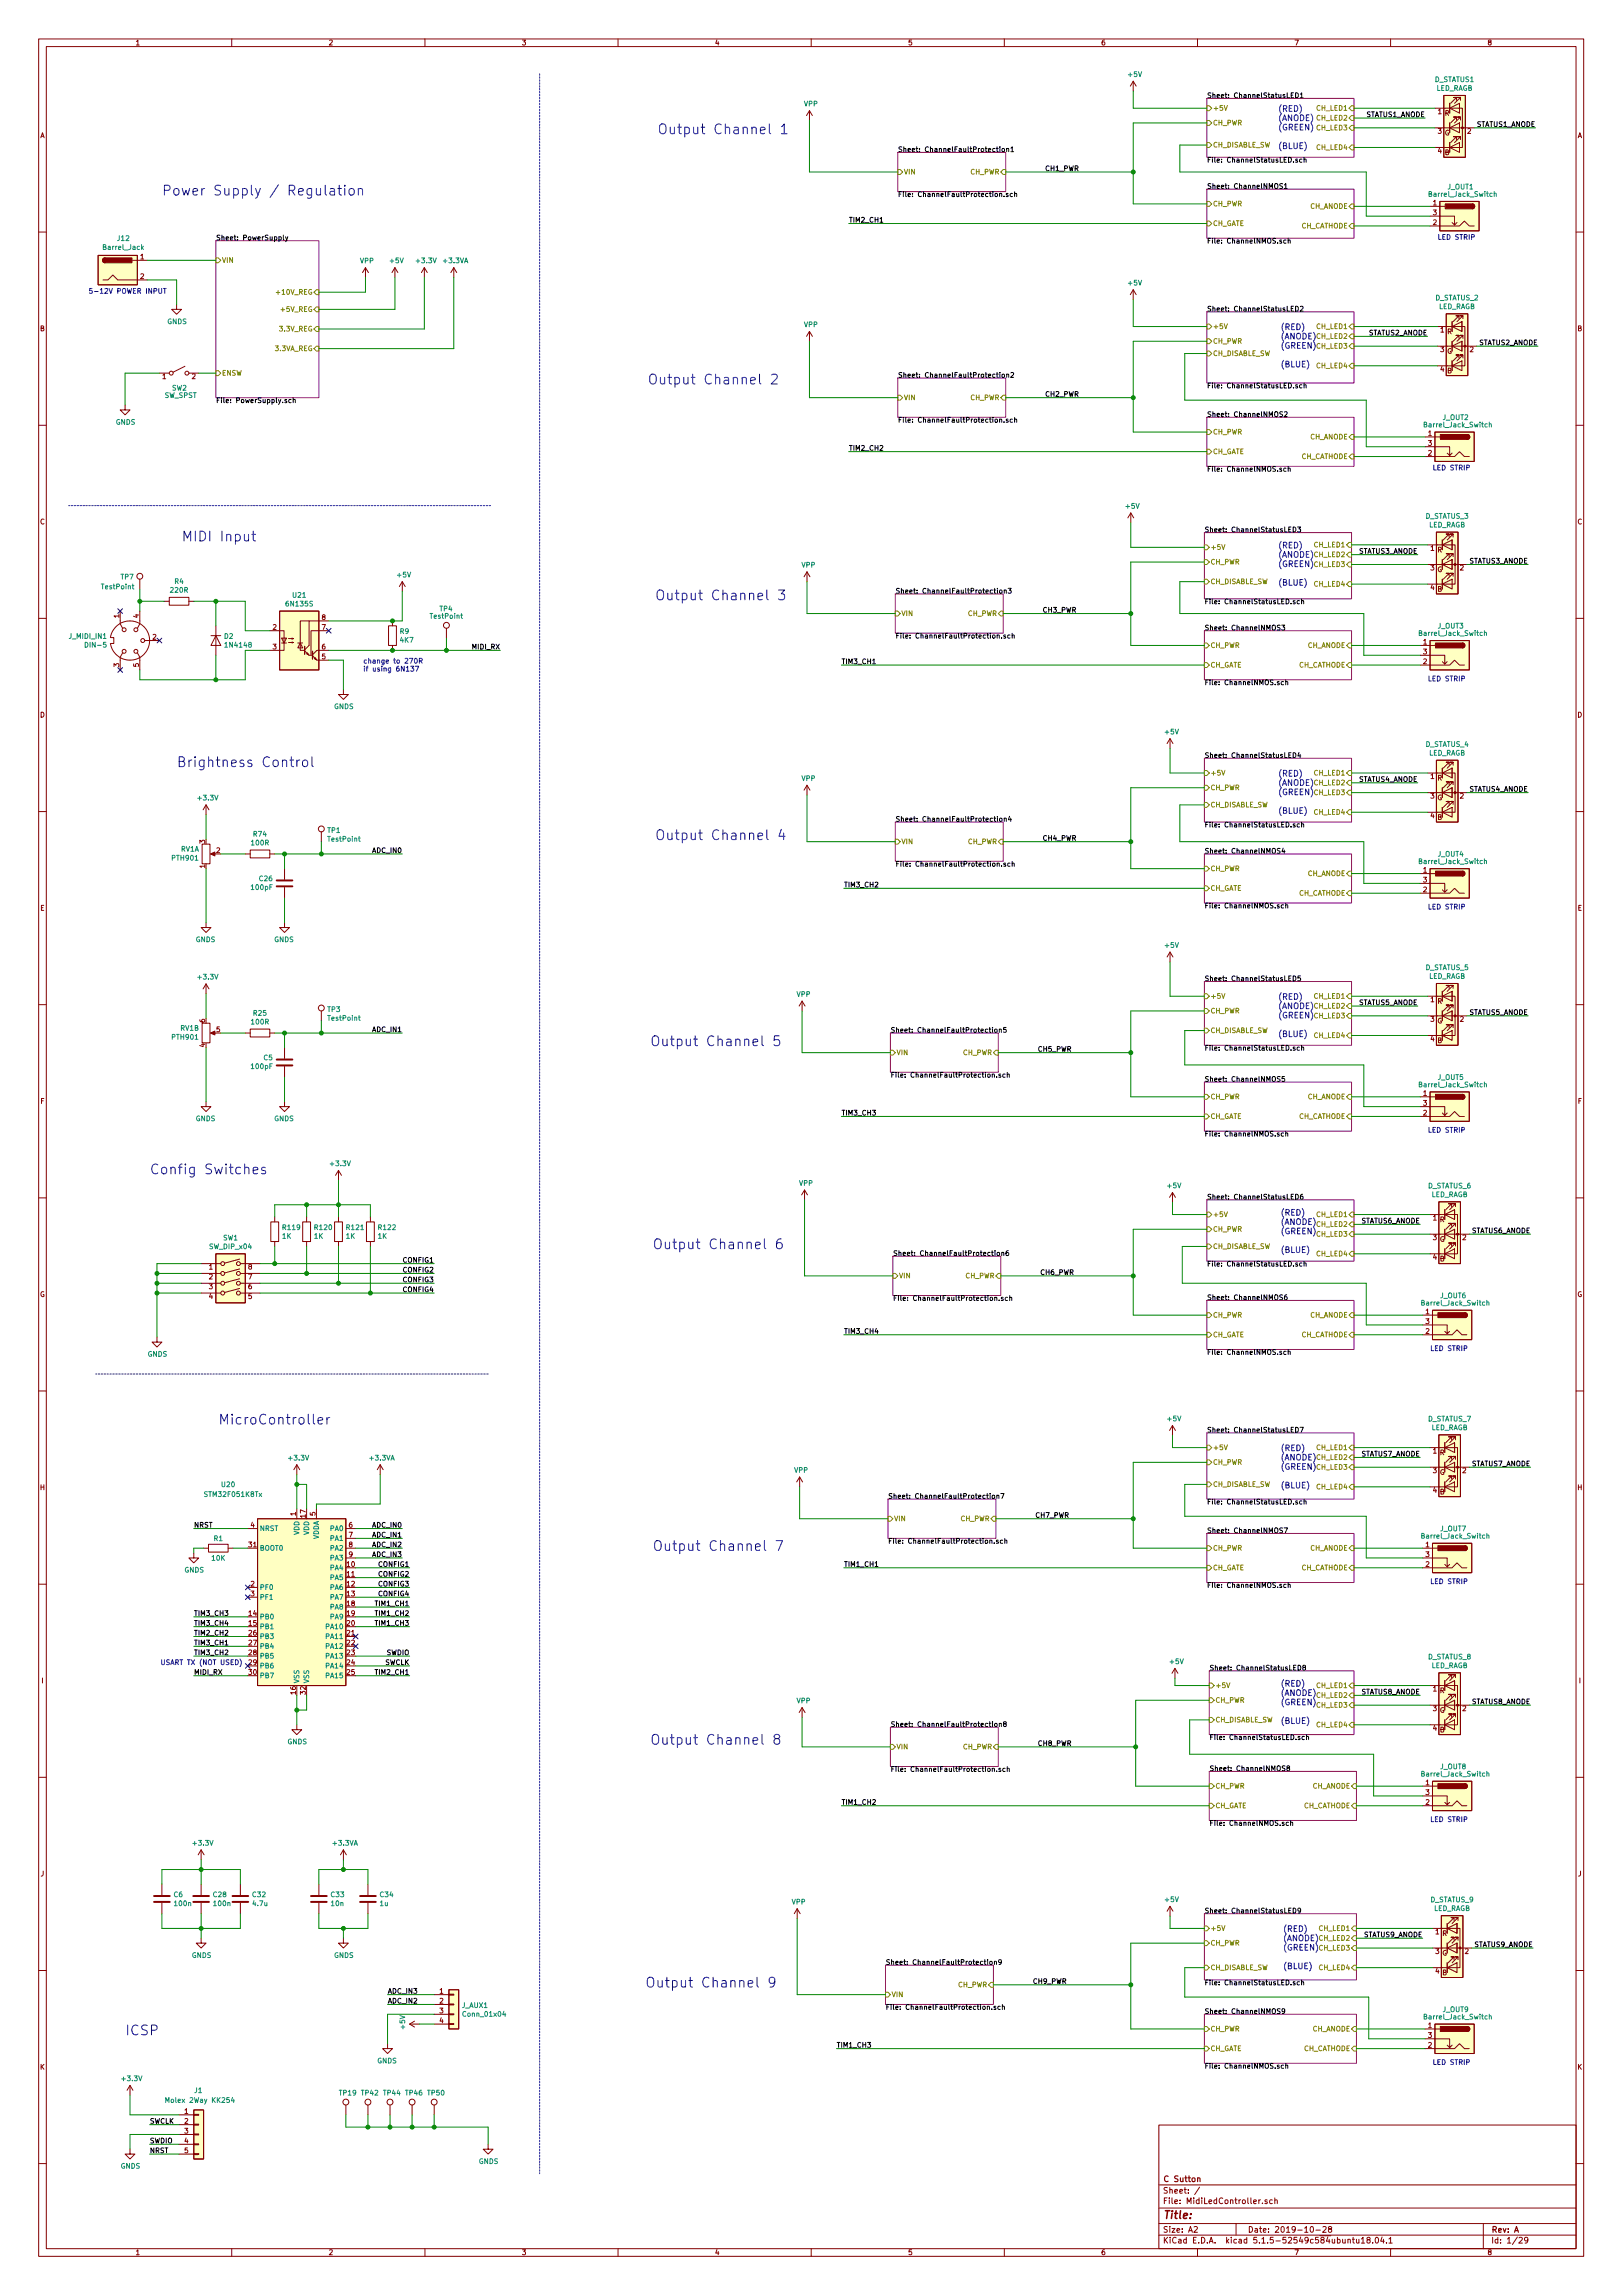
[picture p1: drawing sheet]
<svg xmlns="http://www.w3.org/2000/svg" width="420mm" height="594mm" viewBox="0 0 420 594" stroke-linecap="round" stroke-linejoin="round" font-family="sans-serif">
<defs><g id="words">
<g font-size="3.5" fill="#0000c2">
<text x="170.2" y="34.7">Output Channel 1</text>
<text x="41.9" y="50.6">Power Supply / Regulation</text>
<text x="167.6" y="99.5">Output Channel 2</text>
<text x="47" y="140.2">MIDI Input</text>
<text x="169.5" y="155.4">Output Channel 3</text>
<text x="45.7" y="198.6">Brightness Control</text>
<text x="169.5" y="217.5">Output Channel 4</text>
<text x="168.3" y="270.8">Output Channel 5</text>
<text x="38.7" y="304">Config Switches</text>
<text x="168.9" y="323.4">Output Channel 6</text>
<text x="56.5" y="368.8">MicroController</text>
<text x="168.9" y="401.5">Output Channel 7</text>
<text x="168.3" y="451.6">Output Channel 8</text>
<text x="167" y="514.5">Output Channel 9</text>
<text x="32.4" y="526.9">ICSP</text>
</g>
<text font-size="2.8" fill="#840000" x="301" y="574.4">Title:</text>
<g font-size="2.1" fill="#0000c2">
<text x="330.8" y="28.9">(RED)</text>
<text x="330.8" y="31.3">(ANODE)</text>
<text x="330.8" y="33.7">(GREEN)</text>
<text x="330.8" y="38.6">(BLUE)</text>
<text x="331.5" y="85.4">(RED)</text>
<text x="331.5" y="87.8">(ANODE)</text>
<text x="331.5" y="90.2">(GREEN)</text>
<text x="331.5" y="95.1">(BLUE)</text>
<text x="330.8" y="141.9">(RED)</text>
<text x="330.8" y="144.3">(ANODE)</text>
<text x="330.8" y="146.8">(GREEN)</text>
<text x="330.8" y="151.6">(BLUE)</text>
<text x="330.8" y="201">(RED)</text>
<text x="330.8" y="203.4">(ANODE)</text>
<text x="330.8" y="205.8">(GREEN)</text>
<text x="330.8" y="210.6">(BLUE)</text>
<text x="330.8" y="258.8">(RED)</text>
<text x="330.8" y="261.2">(ANODE)</text>
<text x="330.8" y="263.6">(GREEN)</text>
<text x="330.8" y="268.4">(BLUE)</text>
<text x="331.5" y="314.7">(RED)</text>
<text x="331.5" y="317.1">(ANODE)</text>
<text x="331.5" y="319.5">(GREEN)</text>
<text x="331.5" y="324.3">(BLUE)</text>
<text x="331.5" y="375.6">(RED)</text>
<text x="331.5" y="378">(ANODE)</text>
<text x="331.5" y="380.4">(GREEN)</text>
<text x="331.5" y="385.3">(BLUE)</text>
<text x="331.5" y="436.6">(RED)</text>
<text x="331.5" y="439">(ANODE)</text>
<text x="331.5" y="441.4">(GREEN)</text>
<text x="331.5" y="446.2">(BLUE)</text>
<text x="332.1" y="500.1">(RED)</text>
<text x="332.1" y="502.5">(ANODE)</text>
<text x="332.1" y="504.9">(GREEN)</text>
<text x="332.1" y="509.7">(BLUE)</text>
</g>
<g font-size="2.1" fill="#840000">
<text x="301" y="567.8">Sheet: /</text>
<text x="301" y="564.8">C Sutton</text>
<text x="301" y="570.5">File: MidiLedController.sch</text>
<text x="301" y="580.7">KiCad E.D.A. kicad 5.1.5-52549c584ubuntu18.04.1</text>
<text x="301" y="577.9">Size: A2</text>
<text x="323" y="577.9">Date: 2019-10-28</text>
<text x="386" y="577.9">Rev: A</text>
<text x="386" y="580.7">Id: 1/29</text>
</g>
<g font-size="1.8" fill="#840000">
<text x="35" y="11.7">1</text>
<text x="85" y="11.7">2</text>
<text x="135" y="11.7">3</text>
<text x="185" y="11.7">4</text>
<text x="235" y="11.7">5</text>
<text x="285" y="11.7">6</text>
<text x="335" y="11.7">7</text>
<text x="385" y="11.7">8</text>
<text x="372.3" y="29.5">1</text>
<text x="374" y="30">R</text>
<text x="10.4" y="35.7">A</text>
<text x="372.3" y="34.6">3</text>
<text x="374" y="35">G</text>
<text x="379.9" y="34.6">2</text>
<text x="408.4" y="35.7">A</text>
<text x="372.3" y="39.7">4</text>
<text x="374" y="40.1">B</text>
<text x="371" y="53.2">1</text>
<text x="371" y="58.2">2</text>
<text x="371" y="55.7">3</text>
<text x="36.3" y="67.1">1</text>
<text x="36.3" y="72.2">2</text>
<text x="10.4" y="85.7">B</text>
<text x="372.9" y="86.1">1</text>
<text x="374.6" y="86.5">R</text>
<text x="408.4" y="85.7">B</text>
<text x="372.9" y="91.1">3</text>
<text x="374.6" y="91.6">G</text>
<text x="380.5" y="91.1">2</text>
<text x="42.1" y="98.1">1</text>
<text x="49.7" y="98.1">2</text>
<text x="372.9" y="96.2">4</text>
<text x="374.6" y="96.6">B</text>
<text x="369.7" y="112.8">1</text>
<text x="369.7" y="117.9">2</text>
<text x="369.7" y="115.4">3</text>
<text x="10.4" y="135.7">C</text>
<text x="408.4" y="135.7">C</text>
<text x="370.4" y="142.6">1</text>
<text x="372.1" y="143">R</text>
<text x="370.4" y="147.6">3</text>
<text x="372.1" y="148.1">G</text>
<text x="378" y="147.6">2</text>
<text x="370.4" y="152.7">4</text>
<text x="372.1" y="153.2">B</text>
<text x="30.9" y="159.9" transform="rotate(-90 30.9 159.9)">1</text>
<text x="35.9" y="159.9" transform="rotate(-90 35.9 159.9)">4</text>
<text x="83.3" y="160.5">8</text>
<text x="39.5" y="165.6">2</text>
<text x="70.6" y="163">2</text>
<text x="83.3" y="163">7</text>
<text x="368.5" y="166.8">1</text>
<text x="30.9" y="172.6" transform="rotate(-90 30.9 172.6)">3</text>
<text x="35.9" y="172.6" transform="rotate(-90 35.9 172.6)">5</text>
<text x="70.6" y="168.1">3</text>
<text x="83.3" y="170.6">5</text>
<text x="83.3" y="168.1">6</text>
<text x="368.5" y="171.9">2</text>
<text x="368.5" y="169.4">3</text>
<text x="10.4" y="185.7">D</text>
<text x="408.4" y="185.7">D</text>
<text x="370.4" y="201.6">1</text>
<text x="372.1" y="202.1">R</text>
<text x="370.4" y="206.7">3</text>
<text x="372.1" y="207.1">G</text>
<text x="378" y="206.7">2</text>
<text x="370.4" y="211.8">4</text>
<text x="372.1" y="212.2">B</text>
<text x="53.1" y="218.4" transform="rotate(-90 53.1 218.4)">3</text>
<text x="56" y="220.8">2</text>
<text x="53.1" y="224.7" transform="rotate(-90 53.1 224.7)">1</text>
<text x="368.5" y="225.9">1</text>
<text x="368.5" y="231">2</text>
<text x="368.5" y="228.4">3</text>
<text x="10.4" y="235.7">E</text>
<text x="408.4" y="235.7">E</text>
<text x="370.4" y="259.4">1</text>
<text x="372.1" y="259.8">R</text>
<text x="53.1" y="264.7" transform="rotate(-90 53.1 264.7)">6</text>
<text x="56" y="267.2">5</text>
<text x="370.4" y="264.5">3</text>
<text x="370.4" y="269.6">4</text>
<text x="372.1" y="264.9">G</text>
<text x="372.1" y="270">B</text>
<text x="378" y="264.5">2</text>
<text x="53.1" y="271.1" transform="rotate(-90 53.1 271.1)">4</text>
<text x="10.5" y="285.7">F</text>
<text x="368.5" y="283.7">1</text>
<text x="368.5" y="286.2">3</text>
<text x="408.5" y="285.7">F</text>
<text x="368.5" y="288.7">2</text>
<text x="371" y="315.9">1</text>
<text x="372.7" y="316.4">R</text>
<text x="371" y="321">3</text>
<text x="372.7" y="321.4">G</text>
<text x="378.6" y="321">2</text>
<text x="54.1" y="328.6">1</text>
<text x="64.3" y="328.6">8</text>
<text x="371" y="326.1">4</text>
<text x="372.7" y="326.5">B</text>
<text x="10.3" y="335.7">G</text>
<text x="54.1" y="331.2">2</text>
<text x="54.1" y="333.7">3</text>
<text x="64.3" y="333.7">6</text>
<text x="64.3" y="331.2">7</text>
<text x="408.3" y="335.7">G</text>
<text x="54.1" y="336.2">4</text>
<text x="64.3" y="336.2">5</text>
<text x="369.1" y="340.2">1</text>
<text x="369.1" y="345.3">2</text>
<text x="369.1" y="342.7">3</text>
<text x="371" y="376.2">1</text>
<text x="372.7" y="376.7">R</text>
<text x="371" y="381.3">3</text>
<text x="372.7" y="381.8">G</text>
<text x="378.6" y="381.3">2</text>
<text x="10.4" y="385.7">H</text>
<text x="371" y="386.4">4</text>
<text x="372.7" y="386.8">B</text>
<text x="408.4" y="385.7">H</text>
<text x="64.9" y="395.4">4</text>
<text x="76.6" y="392.4" transform="rotate(-90 76.6 392.4)">1</text>
<text x="79.1" y="392.8" transform="rotate(-90 79.1 392.8)">17</text>
<text x="81.7" y="392.4" transform="rotate(-90 81.7 392.4)">5</text>
<text x="90.3" y="395.4">6</text>
<text x="64.4" y="400.5">31</text>
<text x="90.3" y="398">7</text>
<text x="90.3" y="400.5">8</text>
<text x="369.1" y="400.5">1</text>
<text x="89.8" y="405.6">10</text>
<text x="90.3" y="403">9</text>
<text x="369.1" y="405.6">2</text>
<text x="369.1" y="403">3</text>
<text x="64.9" y="410.7">2</text>
<text x="64.9" y="413.2">3</text>
<text x="89.8" y="408.1">11</text>
<text x="89.8" y="410.7">12</text>
<text x="89.8" y="413.2">13</text>
<text x="64.4" y="418.3">14</text>
<text x="89.8" y="415.7">18</text>
<text x="89.8" y="418.3">19</text>
<text x="64.4" y="420.8">15</text>
<text x="64.4" y="423.4">26</text>
<text x="64.4" y="425.9">27</text>
<text x="89.8" y="420.8">20</text>
<text x="89.8" y="423.4">21</text>
<text x="89.8" y="425.9">22</text>
<text x="64.4" y="428.4">28</text>
<text x="64.4" y="431">29</text>
<text x="89.8" y="428.4">23</text>
<text x="89.8" y="431">24</text>
<text x="10.7" y="435.7">I</text>
<text x="64.4" y="433.5">30</text>
<text x="89.8" y="433.5">25</text>
<text x="371" y="437.8">1</text>
<text x="408.7" y="435.7">I</text>
<text x="76.6" y="438.6" transform="rotate(-90 76.6 438.6)">16</text>
<text x="79.1" y="438.6" transform="rotate(-90 79.1 438.6)">32</text>
<text x="371" y="442.9">3</text>
<text x="372.7" y="443.4">G</text>
<text x="372.7" y="438.3">R</text>
<text x="378.6" y="442.9">2</text>
<text x="371" y="448">4</text>
<text x="372.7" y="448.4">B</text>
<text x="369.1" y="462.1">1</text>
<text x="369.1" y="467.2">2</text>
<text x="369.1" y="464.6">3</text>
<text x="10.5" y="485.7">J</text>
<text x="408.5" y="485.7">J</text>
<text x="371.6" y="500.7">1</text>
<text x="373.4" y="501.1">R</text>
<text x="371.6" y="505.8">3</text>
<text x="373.3" y="506.2">G</text>
<text x="379.2" y="505.8">2</text>
<text x="371.6" y="510.9">4</text>
<text x="373.4" y="511.3">B</text>
<text x="113.8" y="516.1">1</text>
<text x="113.8" y="518.6">2</text>
<text x="113.8" y="521.2">3</text>
<text x="113.8" y="523.7">4</text>
<text x="369.7" y="525">1</text>
<text x="369.7" y="527.5">3</text>
<text x="369.7" y="530">2</text>
<text x="10.4" y="535.7">K</text>
<text x="408.4" y="535.7">K</text>
<text x="47.8" y="547.2">1</text>
<text x="47.8" y="549.7">2</text>
<text x="47.8" y="552.3">3</text>
<text x="47.8" y="554.8">4</text>
<text x="47.8" y="557.3">5</text>
<text x="35" y="583.7">1</text>
<text x="85" y="583.7">2</text>
<text x="135" y="583.7">3</text>
<text x="185" y="583.7">4</text>
<text x="235" y="583.7">5</text>
<text x="285" y="583.7">6</text>
<text x="335" y="583.7">7</text>
<text x="385" y="583.7">8</text>
</g>
<g font-size="1.8" fill="#008484">
<text x="292.2" y="19.9">+5V</text>
<text x="371.4" y="21.2">D_STATUS1</text>
<text x="371.7" y="23.5">LED_RAGB</text>
<text x="208.2" y="27.5">VPP</text>
<text x="370.3" y="50.9">Barrel_Jack_Switch</text>
<text x="374.8" y="49">J_OUT1</text>
<text x="26.9" y="64.7">Barrel_Jack</text>
<text x="30.5" y="62.4">J12</text>
<text x="93.2" y="68.2">VPP</text>
<text x="101" y="68.1">+5V</text>
<text x="107.9" y="68.1">+3.3V</text>
<text x="114.9" y="68.1">+3.3VA</text>
<text x="292.2" y="73.9">+5V</text>
<text x="371.6" y="77.7">D_STATUS_2</text>
<text x="43.3" y="83.9">GNDS</text>
<text x="372.3" y="80">LED_RAGB</text>
<text x="208.2" y="84.7">VPP</text>
<text x="44.6" y="101.1">SW2</text>
<text x="42.5" y="103">SW_SPST</text>
<text x="30" y="109.9">GNDS</text>
<text x="369" y="110.6">Barrel_Jack_Switch</text>
<text x="373.5" y="108.7">J_OUT2</text>
<text x="291.5" y="131.7">+5V</text>
<text x="369" y="134.3">D_STATUS_3</text>
<text x="369.8" y="136.5">LED_RAGB</text>
<text x="31.3" y="150">TP7</text>
<text x="102.9" y="149.5">+5V</text>
<text x="207.5" y="146.9">VPP</text>
<text x="26.4" y="152.5">TestPoint</text>
<text x="44.2" y="153.4">220R</text>
<text x="45.2" y="151.2">R4</text>
<text x="75.8" y="154.7">U21</text>
<text x="74.3" y="157">6N135S</text>
<text x="111.5" y="160.1">TestPoint</text>
<text x="113.8" y="158.2">TP4</text>
<text x="18" y="165.4">J_MIDI_IN1</text>
<text x="22.4" y="167.6">DIN-5</text>
<text x="58.1" y="165.4">D2</text>
<text x="58.5" y="167.6">1N4148</text>
<text x="103.6" y="164.1">R9</text>
<text x="103.7" y="166.3">4K7</text>
<text x="367.8" y="164.6">Barrel_Jack_Switch</text>
<text x="372.2" y="162.7">J_OUT3</text>
<text x="86.5" y="183.5">GNDS</text>
<text x="301.7" y="190.1">+5V</text>
<text x="369" y="193.3">D_STATUS_4</text>
<text x="369.8" y="195.6">LED_RAGB</text>
<text x="207.5" y="202.2">VPP</text>
<text x="51.4" y="207.2">+3.3V</text>
<text x="84.8" y="215.6">TP1</text>
<text x="46.8" y="220.4">RV1A</text>
<text x="65.2" y="218.8">100R</text>
<text x="65.7" y="216.6">R74</text>
<text x="85" y="217.9">TestPoint</text>
<text x="372.2" y="221.7">J_OUT4</text>
<text x="44.7" y="222.8">PTH901</text>
<text x="367.8" y="223.6">Barrel_Jack_Switch</text>
<text x="65.2" y="230.3">100pF</text>
<text x="67.2" y="228.1">C26</text>
<text x="50.7" y="243.9">GNDS</text>
<text x="71" y="243.9">GNDS</text>
<text x="301.7" y="245.3">+5V</text>
<text x="369" y="251.1">D_STATUS_5</text>
<text x="51.4" y="253.5">+3.3V</text>
<text x="369.8" y="253.4">LED_RAGB</text>
<text x="65.7" y="262.9">R25</text>
<text x="84.8" y="261.9">TP3</text>
<text x="206.3" y="258">VPP</text>
<text x="44.7" y="269.1">PTH901</text>
<text x="46.7" y="266.8">RV1B</text>
<text x="65.2" y="265.2">100R</text>
<text x="85" y="264.2">TestPoint</text>
<text x="68.3" y="274.4">C5</text>
<text x="65.2" y="276.7">100pF</text>
<text x="367.8" y="281.4">Barrel_Jack_Switch</text>
<text x="372.2" y="279.5">J_OUT5</text>
<text x="50.7" y="290.2">GNDS</text>
<text x="71" y="290.2">GNDS</text>
<text x="85.7" y="301.9">+3.3V</text>
<text x="206.9" y="306.9">VPP</text>
<text x="302.3" y="307.6">+5V</text>
<text x="369.6" y="307.6">D_STATUS_6</text>
<text x="370.4" y="309.9">LED_RAGB</text>
<text x="54.3" y="323.3">SW_DIP_x04</text>
<text x="57.8" y="321.1">SW1</text>
<text x="73.1" y="320.6">1K</text>
<text x="73.3" y="318.4">R119</text>
<text x="81.4" y="320.6">1K</text>
<text x="81.6" y="318.4">R120</text>
<text x="89.6" y="320.6">1K</text>
<text x="89.8" y="318.4">R121</text>
<text x="97.9" y="320.6">1K</text>
<text x="98.1" y="318.4">R122</text>
<text x="368.4" y="337.9">Barrel_Jack_Switch</text>
<text x="372.9" y="336">J_OUT6</text>
<text x="38.2" y="351.2">GNDS</text>
<text x="302.3" y="367.9">+5V</text>
<text x="369.6" y="367.9">D_STATUS_7</text>
<text x="370.4" y="370.2">LED_RAGB</text>
<text x="74.9" y="378.1">+3.3V</text>
<text x="95.8" y="378.1">+3.3VA</text>
<text x="205.6" y="381.2">VPP</text>
<text x="53.3" y="387.5">STM32F051K8Tx</text>
<text x="57.4" y="384.9">U20</text>
<text x="55.4" y="398.9">R1</text>
<text x="67.2" y="401.4">BOOT0</text>
<text x="67.2" y="396.3">NRST</text>
<text x="77.5" y="397.4" transform="rotate(-90 77.5 397.4)">VDD</text>
<text x="80" y="397.4" transform="rotate(-90 80 397.4)">VDD</text>
<text x="82.5" y="398.7" transform="rotate(-90 82.5 398.7)">VDDA</text>
<text x="85.6" y="396.3">PA0</text>
<text x="85.6" y="398.9">PA1</text>
<text x="85.6" y="401.4">PA2</text>
<text x="368.4" y="398.3">Barrel_Jack_Switch</text>
<text x="372.9" y="396.4">J_OUT7</text>
<text x="47.8" y="407.1">GNDS</text>
<text x="54.9" y="404">10K</text>
<text x="85.6" y="406.5">PA4</text>
<text x="85.6" y="403.9">PA3</text>
<text x="67.2" y="411.6">PF0</text>
<text x="85.6" y="409">PA5</text>
<text x="85.6" y="411.6">PA6</text>
<text x="67.2" y="419.2">PB0</text>
<text x="67.2" y="414.1">PF1</text>
<text x="85.6" y="414.1">PA7</text>
<text x="85.6" y="416.6">PA8</text>
<text x="85.6" y="419.2">PA9</text>
<text x="67.2" y="421.7">PB1</text>
<text x="67.2" y="424.3">PB3</text>
<text x="84.6" y="421.7">PA10</text>
<text x="84.6" y="424.3">PA11</text>
<text x="67.2" y="426.8">PB4</text>
<text x="67.2" y="429.3">PB5</text>
<text x="67.2" y="431.9">PB6</text>
<text x="84.6" y="426.8">PA12</text>
<text x="84.6" y="429.3">PA13</text>
<text x="84.6" y="431.9">PA14</text>
<text x="302.9" y="430.8">+5V</text>
<text x="369.6" y="429.5">D_STATUS_8</text>
<text x="370.4" y="431.8">LED_RAGB</text>
<text x="67.2" y="434.4">PB7</text>
<text x="77.5" y="435.8" transform="rotate(-90 77.5 435.8)">VSS</text>
<text x="80" y="435.8" transform="rotate(-90 80 435.8)">VSS</text>
<text x="84.6" y="434.4">PA15</text>
<text x="206.3" y="440.9">VPP</text>
<text x="74.4" y="451.5">GNDS</text>
<text x="368.4" y="459.9">Barrel_Jack_Switch</text>
<text x="372.9" y="458">J_OUT8</text>
<text x="50.1" y="477.7">+3.3V</text>
<text x="86.3" y="477.7">+3.3VA</text>
<text x="45" y="491.1">C6</text>
<text x="55.3" y="491.1">C28</text>
<text x="65.4" y="491.1">C32</text>
<text x="85.8" y="491.1">C33</text>
<text x="98.5" y="491.1">C34</text>
<text x="45.3" y="493.4">100n</text>
<text x="55.4" y="493.4">100n</text>
<text x="65.6" y="493.4">4.7u</text>
<text x="85.8" y="493.4">10n</text>
<text x="98.4" y="493.4">1u</text>
<text x="205" y="493">VPP</text>
<text x="301.7" y="492.4">+5V</text>
<text x="370.3" y="492.4">D_STATUS_9</text>
<text x="371.1" y="494.7">LED_RAGB</text>
<text x="49.7" y="506.8">GNDS</text>
<text x="86.5" y="506.8">GNDS</text>
<text x="119.6" y="519.8">J_AUX1</text>
<text x="373.5" y="520.8">J_OUT9</text>
<text x="104.9" y="525.2" transform="rotate(-90 104.9 525.2)">+5V</text>
<text x="120.1" y="522">Conn_01x04</text>
<text x="369" y="522.7">Barrel_Jack_Switch</text>
<text x="31.7" y="538.7">+3.3V</text>
<text x="97.7" y="534.1">GNDS</text>
<text x="43.7" y="544.3">Molex 2Way KK254</text>
<text x="50.4" y="541.8">J1</text>
<text x="87.9" y="542.4">TP19</text>
<text x="93.6" y="542.4">TP42</text>
<text x="99.3" y="542.4">TP44</text>
<text x="105.1" y="542.4">TP46</text>
<text x="110.8" y="542.4">TP50</text>
<text x="31.2" y="561.4">GNDS</text>
<text x="124" y="560.1">GNDS</text>
</g>
<g font-size="1.8">
<text x="312.4" y="25.4">Sheet: ChannelStatusLED1</text>
<text x="353.5" y="30.3">STATUS1_ANODE</text>
<text x="382.1" y="32.8">STATUS1_ANODE</text>
<text x="232.4" y="39.3">Sheet: ChannelFaultProtection1</text>
<text x="270.8" y="44.3">CH1_PWR</text>
<text x="312.4" y="42.1">File: ChannelStatusLED.sch</text>
<text x="232.4" y="51">File: ChannelFaultProtection.sch</text>
<text x="312.4" y="48.9">Sheet: ChannelNMOS1</text>
<text x="219.7" y="57.6">TIM2_CH1</text>
<text x="55.9" y="62.2">Sheet: PowerSupply</text>
<text x="312.4" y="63">File: ChannelNMOS.sch</text>
<text x="312.4" y="80.6">Sheet: ChannelStatusLED2</text>
<text x="354.2" y="86.8">STATUS2_ANODE</text>
<text x="382.7" y="89.4">STATUS2_ANODE</text>
<text x="232.4" y="97.8">Sheet: ChannelFaultProtection2</text>
<text x="312.4" y="100.5">File: ChannelStatusLED.sch</text>
<text x="55.9" y="104.3">File: PowerSupply.sch</text>
<text x="270.8" y="102.7">CH2_PWR</text>
<text x="312.4" y="107.9">Sheet: ChannelNMOS2</text>
<text x="232.4" y="109.4">File: ChannelFaultProtection.sch</text>
<text x="219.7" y="116.7">TIM2_CH2</text>
<text x="312.4" y="122.1">File: ChannelNMOS.sch</text>
<text x="311.8" y="137.8">Sheet: ChannelStatusLED3</text>
<text x="351.6" y="143.3">STATUS3_ANODE</text>
<text x="380.2" y="145.9">STATUS3_ANODE</text>
<text x="231.8" y="153.6">Sheet: ChannelFaultProtection3</text>
<text x="270.1" y="158.6">CH3_PWR</text>
<text x="311.8" y="156.4">File: ChannelStatusLED.sch</text>
<text x="231.8" y="165.3">File: ChannelFaultProtection.sch</text>
<text x="311.8" y="163.2">Sheet: ChannelNMOS3</text>
<text x="122.4" y="168.1">MIDI_RX</text>
<text x="217.8" y="171.9">TIM3_CH1</text>
<text x="311.8" y="177.3">File: ChannelNMOS.sch</text>
<text x="311.8" y="196.2">Sheet: ChannelStatusLED4</text>
<text x="351.6" y="202.4">STATUS4_ANODE</text>
<text x="380.2" y="204.9">STATUS4_ANODE</text>
<text x="231.8" y="212.7">Sheet: ChannelFaultProtection4</text>
<text x="311.8" y="214.2">File: ChannelStatusLED.sch</text>
<text x="96.6" y="220.8">ADC_IN0</text>
<text x="270.1" y="217.6">CH4_PWR</text>
<text x="311.8" y="221">Sheet: ChannelNMOS4</text>
<text x="231.8" y="224.3">File: ChannelFaultProtection.sch</text>
<text x="218.4" y="229.7">TIM3_CH2</text>
<text x="311.8" y="235.1">File: ChannelNMOS.sch</text>
<text x="311.8" y="254">Sheet: ChannelStatusLED5</text>
<text x="351.6" y="260.2">STATUS5_ANODE</text>
<text x="380.2" y="262.7">STATUS5_ANODE</text>
<text x="96.6" y="267.2">ADC_IN1</text>
<text x="230.5" y="267.3">Sheet: ChannelFaultProtection5</text>
<text x="268.9" y="272.2">CH5_PWR</text>
<text x="311.8" y="272">File: ChannelStatusLED.sch</text>
<text x="230.5" y="278.9">File: ChannelFaultProtection.sch</text>
<text x="311.8" y="280">Sheet: ChannelNMOS5</text>
<text x="217.8" y="288.7">TIM3_CH3</text>
<text x="311.8" y="294.2">File: ChannelNMOS.sch</text>
<text x="312.4" y="310.5">Sheet: ChannelStatusLED6</text>
<text x="352.2" y="316.7">STATUS6_ANODE</text>
<text x="380.8" y="319.2">STATUS6_ANODE</text>
<text x="104.5" y="329.4">CONFIG2</text>
<text x="104.5" y="326.8">CONFIG1</text>
<text x="231.1" y="325.1">Sheet: ChannelFaultProtection6</text>
<text x="312.4" y="327.8">File: ChannelStatusLED.sch</text>
<text x="104.5" y="334.5">CONFIG4</text>
<text x="104.5" y="331.9">CONFIG3</text>
<text x="269.5" y="330">CH6_PWR</text>
<text x="231.1" y="336.7">File: ChannelFaultProtection.sch</text>
<text x="312.4" y="336.5">Sheet: ChannelNMOS6</text>
<text x="218.4" y="345.3">TIM3_CH4</text>
<text x="312.4" y="350.7">File: ChannelNMOS.sch</text>
<text x="312.4" y="370.8">Sheet: ChannelStatusLED7</text>
<text x="352.2" y="377">STATUS7_ANODE</text>
<text x="380.8" y="379.5">STATUS7_ANODE</text>
<text x="229.9" y="388">Sheet: ChannelFaultProtection7</text>
<text x="312.4" y="389.4">File: ChannelStatusLED.sch</text>
<text x="50.2" y="395.4">NRST</text>
<text x="96.6" y="395.4">ADC_IN0</text>
<text x="268.2" y="392.9">CH7_PWR</text>
<text x="96.6" y="400.5">ADC_IN2</text>
<text x="96.6" y="398">ADC_IN1</text>
<text x="229.9" y="399.6">File: ChannelFaultProtection.sch</text>
<text x="312.4" y="396.8">Sheet: ChannelNMOS7</text>
<text x="96.6" y="403">ADC_IN3</text>
<text x="98.2" y="405.6">CONFIG1</text>
<text x="218.4" y="405.6">TIM1_CH1</text>
<text x="98.2" y="413.2">CONFIG4</text>
<text x="98.2" y="410.7">CONFIG3</text>
<text x="98.2" y="408.1">CONFIG2</text>
<text x="312.4" y="411">File: ChannelNMOS.sch</text>
<text x="50.2" y="418.3">TIM3_CH3</text>
<text x="97.5" y="418.3">TIM1_CH2</text>
<text x="97.5" y="415.7">TIM1_CH1</text>
<text x="50.2" y="423.4">TIM2_CH2</text>
<text x="50.2" y="420.8">TIM3_CH4</text>
<text x="50.2" y="425.9">TIM3_CH1</text>
<text x="97.5" y="420.8">TIM1_CH3</text>
<text x="50.2" y="428.4">TIM3_CH2</text>
<text x="99.6" y="431">SWCLK</text>
<text x="100.1" y="428.4">SWDIO</text>
<text x="50.2" y="433.5">MIDI_RX</text>
<text x="97.5" y="433.5">TIM2_CH1</text>
<text x="313.1" y="432.4">Sheet: ChannelStatusLED8</text>
<text x="352.2" y="438.6">STATUS8_ANODE</text>
<text x="380.8" y="441.1">STATUS8_ANODE</text>
<text x="230.5" y="447">Sheet: ChannelFaultProtection8</text>
<text x="268.9" y="451.9">CH8_PWR</text>
<text x="313.1" y="450.4">File: ChannelStatusLED.sch</text>
<text x="230.5" y="458.6">File: ChannelFaultProtection.sch</text>
<text x="313.1" y="458.4">Sheet: ChannelNMOS8</text>
<text x="217.8" y="467.2">TIM1_CH2</text>
<text x="313.1" y="472.6">File: ChannelNMOS.sch</text>
<text x="311.8" y="495.3">Sheet: ChannelStatusLED9</text>
<text x="352.9" y="501.5">STATUS9_ANODE</text>
<text x="229.2" y="508.6">Sheet: ChannelFaultProtection9</text>
<text x="381.5" y="504">STATUS9_ANODE</text>
<text x="267.6" y="513.5">CH9_PWR</text>
<text x="311.8" y="513.9">File: ChannelStatusLED.sch</text>
<text x="100.3" y="516.1">ADC_IN3</text>
<text x="100.3" y="518.6">ADC_IN2</text>
<text x="229.2" y="520.2">File: ChannelFaultProtection.sch</text>
<text x="311.8" y="521.3">Sheet: ChannelNMOS9</text>
<text x="216.5" y="530">TIM1_CH3</text>
<text x="311.8" y="535.5">File: ChannelNMOS.sch</text>
<text x="38.7" y="549.7">SWCLK</text>
<text x="38.7" y="557.3">NRST</text>
<text x="38.7" y="554.8">SWDIO</text>
</g>
<g font-size="1.8" fill="#848400">
<text x="313.9" y="28.6">+5V</text>
<text x="340.9" y="28.6">CH_LED1</text>
<text x="313.9" y="32.5">CH_PWR</text>
<text x="340.9" y="33.7">CH_LED3</text>
<text x="340.9" y="31.2">CH_LED2</text>
<text x="313.9" y="38.2">CH_DISABLE_SW</text>
<text x="340.9" y="38.8">CH_LED4</text>
<text x="233.9" y="45.2">VIN</text>
<text x="251.2" y="45.2">CH_PWR</text>
<text x="313.9" y="53.4">CH_PWR</text>
<text x="313.9" y="58.5">CH_GATE</text>
<text x="336.7" y="59.1">CH_CATHODE</text>
<text x="339.1" y="54">CH_ANODE</text>
<text x="57.4" y="68">VIN</text>
<text x="72" y="76.3">+10V_REG</text>
<text x="73" y="80.7">+5V_REG</text>
<text x="72.6" y="85.8">3.3V_REG</text>
<text x="313.9" y="89">CH_PWR</text>
<text x="313.9" y="85.2">+5V</text>
<text x="340.9" y="87.7">CH_LED2</text>
<text x="340.9" y="85.2">CH_LED1</text>
<text x="71.3" y="90.9">3.3VA_REG</text>
<text x="313.9" y="92.1">CH_DISABLE_SW</text>
<text x="340.9" y="90.2">CH_LED3</text>
<text x="340.9" y="95.3">CH_LED4</text>
<text x="57.4" y="97.2">ENSW</text>
<text x="233.9" y="103.6">VIN</text>
<text x="251.2" y="103.6">CH_PWR</text>
<text x="313.9" y="112.5">CH_PWR</text>
<text x="339.1" y="113.7">CH_ANODE</text>
<text x="313.9" y="117.5">CH_GATE</text>
<text x="336.7" y="118.8">CH_CATHODE</text>
<text x="313.3" y="142.3">+5V</text>
<text x="340.3" y="141.7">CH_LED1</text>
<text x="313.3" y="146.1">CH_PWR</text>
<text x="340.3" y="146.8">CH_LED3</text>
<text x="340.3" y="144.2">CH_LED2</text>
<text x="313.3" y="151.2">CH_DISABLE_SW</text>
<text x="340.3" y="151.8">CH_LED4</text>
<text x="233.3" y="159.5">VIN</text>
<text x="250.5" y="159.5">CH_PWR</text>
<text x="313.3" y="167.7">CH_PWR</text>
<text x="338.4" y="167.7">CH_ANODE</text>
<text x="313.3" y="172.8">CH_GATE</text>
<text x="336.1" y="172.8">CH_CATHODE</text>
<text x="313.3" y="200.7">+5V</text>
<text x="340.3" y="203.3">CH_LED2</text>
<text x="340.3" y="200.7">CH_LED1</text>
<text x="313.3" y="204.5">CH_PWR</text>
<text x="313.3" y="209">CH_DISABLE_SW</text>
<text x="340.3" y="205.8">CH_LED3</text>
<text x="340.3" y="210.9">CH_LED4</text>
<text x="233.3" y="218.5">VIN</text>
<text x="250.5" y="218.5">CH_PWR</text>
<text x="313.3" y="225.5">CH_PWR</text>
<text x="338.4" y="226.8">CH_ANODE</text>
<text x="313.3" y="230.6">CH_GATE</text>
<text x="336.1" y="231.8">CH_CATHODE</text>
<text x="313.3" y="262.3">CH_PWR</text>
<text x="313.3" y="258.5">+5V</text>
<text x="340.3" y="263.6">CH_LED3</text>
<text x="340.3" y="261.1">CH_LED2</text>
<text x="340.3" y="258.5">CH_LED1</text>
<text x="313.3" y="267.4">CH_DISABLE_SW</text>
<text x="340.3" y="268.7">CH_LED4</text>
<text x="232" y="273.1">VIN</text>
<text x="249.3" y="273.1">CH_PWR</text>
<text x="313.3" y="284.6">CH_PWR</text>
<text x="338.4" y="284.6">CH_ANODE</text>
<text x="313.3" y="289.6">CH_GATE</text>
<text x="336.1" y="289.6">CH_CATHODE</text>
<text x="313.9" y="315">+5V</text>
<text x="340.9" y="317.6">CH_LED2</text>
<text x="340.9" y="315">CH_LED1</text>
<text x="313.9" y="318.8">CH_PWR</text>
<text x="313.9" y="323.3">CH_DISABLE_SW</text>
<text x="340.9" y="320.1">CH_LED3</text>
<text x="340.9" y="325.2">CH_LED4</text>
<text x="232.7" y="330.9">VIN</text>
<text x="249.9" y="330.9">CH_PWR</text>
<text x="313.9" y="341.1">CH_PWR</text>
<text x="339.1" y="341.1">CH_ANODE</text>
<text x="313.9" y="346.1">CH_GATE</text>
<text x="336.7" y="346.1">CH_CATHODE</text>
<text x="313.9" y="375.4">+5V</text>
<text x="340.9" y="377.9">CH_LED2</text>
<text x="340.9" y="375.4">CH_LED1</text>
<text x="313.9" y="379.2">CH_PWR</text>
<text x="340.9" y="380.4">CH_LED3</text>
<text x="313.9" y="384.9">CH_DISABLE_SW</text>
<text x="340.9" y="385.5">CH_LED4</text>
<text x="231.4" y="393.8">VIN</text>
<text x="248.6" y="393.8">CH_PWR</text>
<text x="313.9" y="401.4">CH_PWR</text>
<text x="339.1" y="401.4">CH_ANODE</text>
<text x="313.9" y="406.5">CH_GATE</text>
<text x="336.7" y="406.5">CH_CATHODE</text>
<text x="314.6" y="437">+5V</text>
<text x="340.9" y="437">CH_LED1</text>
<text x="314.6" y="440.8">CH_PWR</text>
<text x="340.9" y="442">CH_LED3</text>
<text x="340.9" y="439.5">CH_LED2</text>
<text x="314.6" y="445.8">CH_DISABLE_SW</text>
<text x="340.9" y="447.1">CH_LED4</text>
<text x="232" y="452.8">VIN</text>
<text x="249.3" y="452.8">CH_PWR</text>
<text x="314.6" y="463">CH_PWR</text>
<text x="339.7" y="463">CH_ANODE</text>
<text x="314.6" y="468.1">CH_GATE</text>
<text x="337.3" y="468.1">CH_CATHODE</text>
<text x="313.3" y="503.6">CH_PWR</text>
<text x="313.3" y="499.8">+5V</text>
<text x="341.6" y="502.4">CH_LED2</text>
<text x="341.6" y="499.8">CH_LED1</text>
<text x="313.3" y="510">CH_DISABLE_SW</text>
<text x="341.6" y="504.9">CH_LED3</text>
<text x="341.6" y="510">CH_LED4</text>
<text x="248" y="514.4">CH_PWR</text>
<text x="230.8" y="517">VIN</text>
<text x="313.3" y="525.9">CH_PWR</text>
<text x="339.7" y="525.9">CH_ANODE</text>
<text x="313.3" y="530.9">CH_GATE</text>
<text x="337.3" y="530.9">CH_CATHODE</text>
</g>
<g font-size="1.8" fill="#0000c2">
<text x="372.1" y="62">LED STRIP</text>
<text x="22.9" y="76">5-12V POWER INPUT</text>
<text x="370.8" y="121.7">LED STRIP</text>
<text x="94" y="171.8">change to 270R</text>
<text x="94" y="173.8">if using 6N137</text>
<text x="369.6" y="176.3">LED STRIP</text>
<text x="369.6" y="235.4">LED STRIP</text>
<text x="369.6" y="293.2">LED STRIP</text>
<text x="370.2" y="349.7">LED STRIP</text>
<text x="370.2" y="410">LED STRIP</text>
<text x="43.2" y="431">USART TX (NOT USED)</text>
<text x="370.2" y="471.6">LED STRIP</text>
<text x="370.8" y="534.5">LED STRIP</text>
</g>
</g></defs>
<g fill="none" stroke="#840000" stroke-width=".26">
<path d="M10 10.1h400v574h-400zM12 12.1h396v570h-396zM60 10.1v2M110 10.1v2M160 10.1v2M210 10.1v2M260 10.1v2M310 10.1v2M360 10.1v2M209.5 28.6l-.7 1.3M209.5 28.6v2.6M209.5 28.6l.8 1.3"/>
<path d="M293.4 21l-.8 1.3M293.4 21v2.6M293.4 21l.7 1.3M371.5 28h7.1v10.2h-7.1M371.5 33.1h10.1M373.8 24.7h5.5v16h-5.5zM375.3 31.8v2.6zM375.3 26.7v2.6zM375.3 38.2l2.5-1.3v2.5zM375.3 33.1l2.5-1.3v2.6zM375.3 28l2.5-1.3v2.6zM375.3 36.9v2.5"/>
<path d="M377.1 36.1v-.7h-.8h.8l-1.6 1.5M377.1 31.1v-.8h-.8h.8l-1.6 1.5M377.1 26v-.8h-.8h.8l-1.6 1.5M377.8 31.8v2.6zM377.8 31.8h.1M377.8 26.7v2.6zM377.8 26.7h.1M378.1 36.1v-.7h-.8h.8l-1.5 1.5M378.1 31.1v-.8h-.8h.8l-1.5 1.5M378.1 26v-.8h-.8h.8l-1.5 1.5M370.2 56h6.4v2.2l.6-.6M370.2 58.5h7.6l1.3-1.3 1.3 1.3h1.2"/>
<path d="M370.2 53.4h3.8M372.7 52.1h10.2v7.7h-10.2zM375.9 57.6l.7 .6M381.1 52.8l.5 .2 .2 .3-.2 .6-.5 .1M10 60.1h2M25.4 66.1h10.2v7.6h-10.2zM26.7 72.5h1.2l1.3-1.3 1.3 1.3h7.6M27.2 66.7l-.5 .2-.2 .4 .2 .5 .5 .2M34.3 67.4h3.8M45.7 78.8v1.3h1.3l-1.3 1.3-1.3-1.3h1.3M94.6 69.3l-.7 1.3M94.6 69.3v2.5"/>
<path d="M94.6 69.3l.8 1.3M102.2 69.3l-.7 1.3M102.2 69.3v2.5M102.2 69.3l.8 1.3M109.9 69.3l-.8 1.3M109.9 69.3v2.5M109.9 69.3l.7 1.3M117.5 69.3l-.8 1.3M117.5 69.3v2.5M117.5 69.3l.7 1.3M293.4 75v2.5M293.4 75l-.8 1.3"/>
<path d="M293.4 75l.7 1.3M408 60.1h2M41.3 96.6h2.5M47.9 94.8l-3.1 1.5M48.9 96.6h2.5M209.5 85.8v2.5M209.5 85.8l-.7 1.3M209.5 85.8l.8 1.3M372.1 84.5h7.1v10.2h-7.1M372.1 89.6h10.2M374.4 81.2h5.6v16h-5.6zM375.9 88.3v2.6z"/>
<path d="M375.9 83.3v2.5zM375.9 94.7l2.6-1.3v2.6zM375.9 89.6l2.6-1.3v2.6zM375.9 84.5l2.6-1.2v2.5zM375.9 93.4v2.6M377.7 92.7v-.8h-.8h.8l-1.5 1.5M377.7 87.6v-.8h-.8h.8l-1.5 1.5M377.7 82.5v-.8h-.8h.8l-1.5 1.6M378.5 88.3v2.6zM378.5 88.3h.1M378.5 83.3v2.5zM378.5 83.3h.1"/>
<path d="M378.7 92.7v-.8h-.7h.7l-1.5 1.5M378.7 87.6v-.8h-.7h.7l-1.5 1.5M378.7 82.5v-.8h-.7h.7l-1.5 1.6M10 110.1h2M32.4 104.8v1.3h1.3l-1.3 1.3-1.3-1.3h1.3M368.9 115.6h6.4v2.3l.6-.6M368.9 118.2h7.7l1.2-1.3 1.3 1.3h1.3M368.9 113.1h3.8M371.5 111.8h10.1v7.7h-10.1zM374.6 117.3l.7 .6M379.9 112.5l.4 .1 .2 .4-.2 .6-.4 .1M408 110.1h2"/>
<path d="M292.7 132.8l-.7 1.3M292.7 132.8v2.5M292.7 132.8l.8 1.3M371.9 137.7h5.5v16h-5.5zM373.4 139.8v2.5zM375.2 139v-.8h-.8h.8l-1.6 1.6M375.9 139.8v2.5zM375.9 139.8h.1M376.2 139v-.8h-.8h.8l-1.6 1.6M31.1 158.2v3.3l.6 1.1M36.2 158.2v3.3l-.6 1.1M36.2 149.9v2.6"/>
<path d="M42.5 155.6h1.3M43.8 154.6h5.1v2.1h-5.1zM48.9 155.6h1.3M72.4 158.2h10.1v15.2h-10.1zM104.1 150.6l-.7 1.2M104.1 150.6v2.5M104.1 150.6l.8 1.2M208.9 148l-.7 1.3M208.9 148v2.6M208.9 148l.8 1.3M369.6 141h7.1v10.2h-7.1M369.6 146.1h10.1"/>
<path d="M373.4 144.9v2.5zM373.4 151.2l2.5-1.3v2.6zM373.4 146.1l2.5-1.2v2.5zM373.4 141l2.5-1.2v2.5zM373.4 149.9v2.6M375.2 149.2v-.8h-.8h.8l-1.6 1.5M375.2 144.1v-.8h-.8h.8l-1.6 1.6M375.9 144.9v2.5zM375.9 144.9h.1M376.2 149.2v-.8h-.8h.8l-1.6 1.5M376.2 144.1v-.8h-.8h.8l-1.6 1.6M10 160.1h2"/>
<path d="M28.6 165a5.1 5.1 0 0 1 7.8-3.5 5.1 5.1 0 0 1 0 8.6 5.1 5.1 0 0 1-7.8-3.5M28.7 165h.8v1.6h-.8M31.7 169l-.6 1.1v3.3M35.6 169l.6 1.1v3.3M37.5 165.8h3.8M54.6 164.5h2.5M55.9 164.5l1.2 2.6h-2.5zM55.9 162v7.6M69.8 163.3h3.7v5h-3.7M72.9 165.2h1.3l-.7 1.2zM72.9 166.4h1.3M74.7 166.3h1.2"/>
<path d="M74.7 165.3h1.2M77.1 166.4h1.3M77.7 166.4l.7 1.3h-1.3zM78.9 168.5l1.1 1.1h.6M79.4 169.2l.2-.2 .3 .5zM80 160.7h-2.3v7.6h1M80.9 169.7l1.1 1.2h3.1M81.4 170.5l.3-.2 .2 .5zM85.1 160.7h-5.1v6.4l-1.1 1.1M85.1 163.3h-4.6v6.3M85.1 168.3h-3.1l-1.1 1.2M88.9 178.5v1.3h1.3l-1.3 1.2-1.3-1.2h1.3"/>
<path d="M100.6 162h2v5.1h-2zM101.6 160.7v1.3M101.6 167.1v1.2M115.6 162.6v2.6M367.7 169.6h6.3v2.3l.6-.6M367.7 172.2h7.6l1.3-1.3 1.2 1.3h1.3M367.7 167.1h3.8M370.2 165.8h10.2v7.6h-10.2zM373.4 171.3l.6 .6M378.6 166.4l.4 .2 .2 .4-.2 .5-.4 .2M408 160.1h2M302.9 191.2l-.8 1.3"/>
<path d="M302.9 191.2v2.5M302.9 191.2l.8 1.3M371.9 196.8h5.5v16h-5.5zM373.4 198.8v2.6zM375.2 198.1v-.8h-.8h.8l-1.6 1.5M375.9 198.8v2.6zM375.9 198.8h.1M376.2 198.1v-.8h-.8h.8l-1.6 1.5M10 210.1h2M52.3 218.5h2.1v5.1h-2.1zM53.3 208.4l-.7 1.2M53.3 208.4v2.5"/>
<path d="M53.3 208.4l.8 1.2M83.2 215.3v2.6M208.9 203.3v2.5M208.9 203.3l-.7 1.2M208.9 203.3l.8 1.2M369.6 200.1h7.1v10.2h-7.1M369.6 205.2h10.1M373.4 203.9v2.5zM373.4 210.3l2.5-1.3v2.5zM373.4 205.2l2.5-1.3v2.5zM373.4 200.1l2.5-1.3v2.6zM373.4 209v2.5"/>
<path d="M375.2 208.2v-.7h-.8h.8l-1.6 1.5M375.2 203.1v-.7h-.8h.8l-1.6 1.5M375.9 203.9v2.5zM375.9 203.9h.1M376.2 208.2v-.7h-.8h.8l-1.6 1.5M376.2 203.1v-.7h-.8h.8l-1.6 1.5M408 210.1h2M53.3 238.8v1.3h-1.2l1.2 1.3 1.3-1.3h-1.3M54.9 221.1h1M63.5 221.1h1.3M64.8 220h5v2.1h-5zM69.8 221.1h1.3"/>
<path d="M73.7 238.8v1.3h-1.3l1.3 1.3 1.2-1.3h-1.2M73.7 224.9v2.8M73.7 229.7v2.8M367.7 228.7h6.3v2.3l.6-.7M367.7 231.2h7.6l1.3-1.3 1.2 1.3h1.3M367.7 226.1h3.8M370.2 224.9h10.2v7.6h-10.2zM373.4 230.3l.6 .7M378.6 225.5l.4 .2 .2 .3-.2 .6-.4 .2M53.3 254.7v2.5M53.3 254.7l-.7 1.3M53.3 254.7l.8 1.3"/>
<path d="M207.6 259.2l-.7 1.2M207.6 259.2v2.5M207.6 259.2l.8 1.2M302.9 246.5v2.5M302.9 246.5l-.8 1.2M302.9 246.5l.8 1.2M369.6 257.9h7.1v10.1h-7.1M371.9 254.6h5.5v16h-5.5zM373.4 256.6v2.6zM373.4 257.9l2.5-1.3v2.6zM375.2 255.9v-.8h-.8h.8l-1.6 1.5M375.9 256.6v2.6z"/>
<path d="M375.9 256.6h.1M376.2 255.9v-.8h-.8h.8l-1.6 1.5M10 260.1h2M52.3 264.9h2.1v5h-2.1zM54.9 267.4h1M63.5 267.4h1.3M64.8 266.4h5v2h-5zM69.8 267.4h1.3M73.7 271.2v2.8M73.7 276v2.8M83.2 261.7v2.5M369.6 263h10.1"/>
<path d="M373.4 261.7v2.5zM373.4 268l2.5-1.2v2.5zM373.4 263l2.5-1.3v2.5zM373.4 266.8v2.5M375.2 266v-.8h-.8h.8l-1.6 1.6M375.2 260.9v-.7h-.8h.8l-1.6 1.5M375.9 261.7v2.5zM375.9 261.7h.1M376.2 266v-.8h-.8h.8l-1.6 1.6M376.2 260.9v-.7h-.8h.8l-1.6 1.5M408 260.1h2M53.3 285.2v1.3h-1.2l1.2 1.2 1.3-1.2h-1.3"/>
<path d="M73.7 285.2v1.3h-1.3l1.3 1.2 1.2-1.2h-1.2M367.7 286.5h6.3v2.2l.6-.6M367.7 289h7.6l1.3-1.3 1.2 1.3h1.3M367.7 283.9h3.8M370.2 282.6h10.2v7.7h-10.2zM373.4 288.1l.6 .6M378.6 283.3l.4 .2 .2 .3-.2 .6-.4 .2M10 310.1h2M70.1 316.3h2v5.1h-2zM71.1 315v1.3M78.4 316.3h2v5.1h-2zM79.4 315v1.3"/>
<path d="M86.6 316.3h2v5.1h-2zM87.6 303v2.5M87.6 315v1.3M87.6 303l-.7 1.2M87.6 303l.8 1.2M94.9 316.3h2v5.1h-2zM95.9 315v1.3M208.3 308l-.8 1.3M208.3 308v2.6M208.3 308l.7 1.3M303.5 308.7l-.7 1.3M303.5 308.7v2.5"/>
<path d="M303.5 308.7l.8 1.3M370.2 314.4h7.1v10.2h-7.1M370.2 319.5h10.2M372.5 311.1h5.6v16h-5.6zM374 318.2v2.5zM374 313.1v2.6zM374 319.5l2.6-1.3v2.5zM374 314.4l2.6-1.3v2.6zM375.8 317.4v-.7h-.8h.8l-1.5 1.5M375.8 312.4v-.8h-.8h.8l-1.5 1.5M376.6 318.2v2.5zM376.6 318.2h.1"/>
<path d="M376.6 313.1v2.6zM376.6 313.1h.1M376.8 317.4v-.7h-.8h.8l-1.5 1.5M376.8 312.4v-.8h-.8h.8l-1.5 1.5M408 310.1h2M52.1 327.1h5M52.1 329.6h5M52.1 332.2h5M52.1 334.7h5M55.9 324.6h7.6v12.7h-7.6zM62.1 333.5l-3.9 1.1M62.1 331l-3.9 1.1"/>
<path d="M62.1 328.5l-3.9 1M62.1 325.9l-3.9 1.1M62.2 327.1h5.1M62.2 329.6h5.1M62.2 332.2h5.1M62.2 334.7h5.1M71.1 321.4v1.3M79.4 321.4v1.3M87.6 321.4v1.3M95.9 321.4v1.3M370.8 339.2h10.2v7.6h-10.2zM374 324.6l2.6-1.3v2.5z"/>
<path d="M374 323.3v2.5M375.8 322.5v-.7h-.8h.8l-1.5 1.5M376.8 322.5v-.7h-.8h.8l-1.5 1.5M379.2 339.8l.5 .2 .2 .3-.2 .6-.5 .2M40.6 346.1v1.3h1.3l-1.3 1.3-1.2-1.3h1.2M368.3 343h6.3v2.3l.7-.7M368.3 345.5h7.6l1.3-1.3 1.3 1.3h1.2M368.3 340.4h3.8M374 344.6l.6 .7M10 360.1h2M76.8 379.2v2.5M76.8 379.2l-.7 1.2"/>
<path d="M76.8 379.2l.8 1.2M98.4 379.2l-.7 1.2M98.4 379.2v2.5M98.4 379.2l.8 1.2M303.5 369v2.5M303.5 369l-.7 1.3M303.5 369l.8 1.3M370.2 374.7h7.1v10.2h-7.1M370.2 379.8h10.2M372.5 371.4h5.6v16h-5.6zM374 378.5v2.6zM374 373.5v2.5z"/>
<path d="M374 379.8l2.6-1.3v2.6zM374 374.7l2.6-1.2v2.5zM375.8 377.8v-.8h-.8h.8l-1.5 1.5M375.8 372.7v-.8h-.8h.8l-1.5 1.6M376.6 378.5v2.6zM376.6 378.5h.1M376.6 373.5v2.5zM376.6 373.5h.1M376.8 377.8v-.8h-.8h.8l-1.5 1.5M376.8 372.7v-.8h-.8h.8l-1.5 1.6M408 360.1h2M54 399.7h5.1v2.1h-5.1z"/>
<path d="M64.1 395.7h2.6M66.7 393.1h22.8v43.2h-22.8zM76.8 390.6v2.5M81.9 390.6v2.5M89.5 395.7h2.6M89.5 398.2h2.6M207 382.3l-.8 1.3M207 382.3v2.6M207 382.3l.8 1.3M370.8 399.5h10.2v7.6h-10.2zM374 384.9l2.6-1.3v2.6zM374 383.6v2.6"/>
<path d="M375.8 382.9v-.8h-.8h.8l-1.5 1.5M376.8 382.9v-.8h-.8h.8l-1.5 1.5M10 410.1h2M50.2 402v1.3h1.2l-1.2 1.3-1.3-1.3h1.3M52.7 400.8h1.3M59.1 400.8h1.2M64.1 410.9h2.6M64.1 413.5h2.6M89.5 400.8h2.6M89.5 403.3h2.6M368.3 403.3h6.3v2.3l.7-.7M368.3 405.8h7.6l1.3-1.2 1.3 1.2h1.2"/>
<path d="M368.3 400.8h3.8M374 404.9l.6 .7M379.2 400.1l.5 .2 .2 .4-.2 .5-.5 .2M408 410.1h2M304.2 431.9l-.8 1.2M304.2 431.9v2.5M304.2 431.9l.7 1.2M370.2 436.3h7.1v10.2h-7.1M372.5 433h5.6v16h-5.6zM374 435v2.6zM374 436.3l2.6-1.3v2.6zM375.8 439.4v-.8h-.8h.8l-1.5 1.5"/>
<path d="M375.8 434.3v-.8h-.8h.8l-1.5 1.5M376.6 435v2.6zM376.6 435h.1M376.8 439.4v-.8h-.8h.8l-1.5 1.5M376.8 434.3v-.8h-.8h.8l-1.5 1.5M76.8 446.5v1.2h1.3l-1.3 1.3-1.2-1.3h1.2M207.6 442v2.6M207.6 442l-.7 1.3M207.6 442l.8 1.3M370.2 441.4h10.2M374 440.1v2.6zM374 446.5l2.6-1.3v2.5z"/>
<path d="M374 441.4l2.6-1.3v2.6zM374 445.2v2.5M375.8 444.4v-.7h-.8h.8l-1.5 1.5M376.6 440.1v2.6zM376.6 440.1h.1M376.8 444.4v-.7h-.8h.8l-1.5 1.5M10 460.1h2M52.1 478.9l-.8 1.2M52.1 478.9v2.5M52.1 478.9l.7 1.2M88.9 478.9l-.8 1.2M88.9 478.9v2.5"/>
<path d="M88.9 478.9l.8 1.2M368.3 464.9h6.3v2.3l.7-.7M368.3 467.4h7.6l1.3-1.2 1.3 1.2h1.2M368.3 462.4h3.8M370.8 461.1h10.2v7.6h-10.2zM374 466.5l.6 .7M379.2 461.7l.5 .2 .2 .4-.2 .5-.5 .2M408 460.1h2M41.9 487.8v2.7M41.9 492.6v2.8M52.1 487.8v2.7M52.1 492.6v2.8"/>
<path d="M62.2 487.8v2.7M62.2 492.6v2.8M82.5 487.8v2.7M82.5 492.6v2.8M95.2 487.8v2.7M95.2 492.6v2.8M206.4 494.1l-.8 1.3M206.4 494.1v2.5M206.4 494.1l.7 1.3M302.9 493.5v2.5M302.9 493.5l-.8 1.2M302.9 493.5l.8 1.2"/>
<path d="M370.8 499.2h7.2v10.1h-7.2M373.1 495.9h5.6v16h-5.6zM374.6 497.9v2.6zM374.6 499.2l2.6-1.3v2.6zM376.4 497.2v-.8h-.7h.7l-1.5 1.5M377.2 497.9v2.6zM377.2 497.9h.1M377.4 497.2v-.8h-.7h.7l-1.5 1.5M10 510.1h2M52.1 501.7v1.3h1.2l-1.2 1.3-1.3-1.3h1.3M88.9 501.7v1.3h1.3l-1.3 1.3-1.3-1.3h1.3M112.4 516.3h3.8"/>
<path d="M112.4 518.9h3.8M116.2 515.1h2.5v10.1h-2.5zM116.2 516.2h1.3v.3h-1.3zM116.2 518.7h1.3v.3h-1.3zM370.8 504.3h10.2M374.6 503v2.5zM374.6 509.3l2.6-1.2v2.5zM374.6 504.3l2.6-1.3v2.5zM374.6 508.1v2.5M376.4 507.3v-.8h-.7h.7l-1.5 1.6M376.4 502.2v-.7h-.7h.7l-1.5 1.5M377.2 503v2.5z"/>
<path d="M377.2 503h.1M377.4 507.3v-.8h-.7h.7l-1.5 1.6M377.4 502.2v-.7h-.7h.7l-1.5 1.5M408 510.1h2M33.7 539.8l-.8 1.3M33.7 539.8v2.6M33.7 539.8l.7 1.3M100.3 529v1.3h-1.2l1.2 1.3 1.3-1.3h-1.3M106 523.9l1.3 .8M106 523.9h2.6M107.3 523.2l-1.3 .7M112.4 523.9h3.8"/>
<path d="M112.4 521.4h3.8M116.2 523.8h1.3v.3h-1.3zM116.2 521.3h1.3v.2h-1.3zM368.9 527.8h6.4v2.2l.6-.6M368.9 530.3h7.7l1.2-1.3 1.3 1.3h1.3M368.9 525.2h3.8M371.5 523.9h10.1v7.7h-10.1zM374.6 529.4l.7 .6M379.9 524.6l.4 .2 .2 .3-.2 .6-.4 .2M33.7 556.3v1.3h1.2l-1.2 1.3-1.3-1.3h1.3M46.4 547.4h3.8M46.4 550h3.8"/>
<path d="M46.4 552.5h3.8M46.4 555.1h3.8M46.4 557.6h3.8M50.2 546.2h2.5v12.7h-2.5zM50.2 557.5h1.2v.2h-1.2zM50.2 554.9h1.2v.3h-1.2zM50.2 549.9h1.2v.2h-1.2zM50.2 547.3h1.2v.3h-1.2zM50.2 552.4h1.2v.3h-1.2zM89.5 544.9v2.5M95.2 544.9v2.5M101 544.9v2.5"/>
<path d="M106.7 544.9v2.5M112.4 544.9v2.5M126.4 555.1v1.2h1.2l-1.2 1.3-1.3-1.3h1.3M300 550.1h108v32h-108zM10 560.1h2M300 578.6h108M300 575.6h108M300 571.6h108M300 565.6h108M309.1 576.5l.6-.2 .3 .5-1 1h1M310.5 566.2l-1.2 1.9M320 575.6v3"/>
<path d="M326.3 569.4l-.4 .3M326.8 570.3v.1M328 569.5l-.3-.1-.2 .2v.3l.5 .1v.4h-.5M329.4 569.5l-.4-.1-.3 .3 .1 .7h.6M330 569.6l.6-.1 .1 .9M330 568.9v1.5M339.3 576.5l.2-.2a.81 .81 0 0 1 .5 .8 .81 .81 0 0 1-.5 .7l-.3-.5zM340.7 577.3h1.1M342.5 576.5l.5-.2 .3 .5-.9 1h.9M344.2 577l-.3-.3 .1-.2 .6-.1 .1 .5-.5 .1-.3 .3 .3 .5 .6-.2-.1-.5-.3-.1M348.9 579.8l.6-.1 .1 .9M350.1 579.7h.5"/>
<path d="M350.3 579.1v1.3l.3 .2M351.2 579.7v.9l.6-.1M351.8 579.7v.9M352.4 579.6l.5-.5v1.5M354.2 579.8l-.3-.1v-.4l.7-.1v.5l-.4 .1-.3 .3v.4l.3 .1 .5-.2-.3-.6M356.2 579.2l.2-.1a.8 .8 0 0 1 .5 .8 .8 .8 0 0 1-.5 .7 1 1 0 0 1-.2-1.4zM357.8 579.1l-.4 1.1h1M358.1 579.7v.9M359.6 579.6l.4-.5v1.5M384 575.6v6.5M393.2 579.3l.6-.2 .3 .5-.9 1h.9M395.5 579.8l-.3 .3-.4-.1-.1-.7 .5-.2 .3 .3-.2 1.1-.5 .1"/>
<path d="M408 560.1h2M60 582.1v2M110 582.1v2M160 582.1v2M210 582.1v2M260 582.1v2M310 582.1v2M352.4 580.6h.9M355.4 580.5v.1M358.9 580.5v.1M359.6 580.6h.8M360 582.1v2"/>
<circle cx="44.3" cy="96.6" r=".51"/>
<circle cx="48.4" cy="96.6" r=".51"/>
<circle cx="36.2" cy="149.2" r=".76"/>
<circle cx="32.1" cy="168.6" r=".51"/>
<circle cx="32.1" cy="163" r=".51"/>
<circle cx="35.2" cy="168.6" r=".51"/>
<circle cx="35.2" cy="163" r=".51"/>
<circle cx="37" cy="165.8" r=".51"/>
<circle cx="115.6" cy="161.9" r=".76"/>
<circle cx="83.2" cy="214.6" r=".76"/>
<circle cx="83.2" cy="260.9" r=".76"/>
<circle cx="57.7" cy="329.6" r=".51"/>
<circle cx="57.7" cy="332.2" r=".51"/>
<circle cx="57.7" cy="334.7" r=".51"/>
<circle cx="57.7" cy="327.1" r=".51"/>
<circle cx="61.7" cy="329.6" r=".51"/>
<circle cx="61.7" cy="332.2" r=".51"/>
<circle cx="61.7" cy="334.7" r=".51"/>
<circle cx="61.7" cy="327.1" r=".51"/>
<circle cx="89.5" cy="544.1" r=".76"/>
<circle cx="95.2" cy="544.1" r=".76"/>
<circle cx="101" cy="544.1" r=".76"/>
<circle cx="106.7" cy="544.1" r=".76"/>
<circle cx="112.4" cy="544.1" r=".76"/>
</g>
<path d="M310 563.9l.6-.1 .1 .9" fill="none" stroke="#840000" stroke-width=".3"/>
<g fill="none" stroke="#840084" stroke-width=".26">
<path d="M232.4 39.4h27.9v10.2h-27.9zM312.4 25.5h38.1v15.2h-38.1zM312.4 49h38.1v12.7h-38.1zM55.9 62.3h26.6v40.6h-26.6zM232.4 97.9h27.9v10.1h-27.9zM312.4 80.7h38.1v18.4h-38.1zM312.4 108h38.1v12.7h-38.1zM311.8 137.9h38.1v17.1h-38.1zM231.8 153.7h27.9v10.2h-27.9zM311.8 163.3h38.1v12.7h-38.1zM311.8 196.3h38.1v16.5h-38.1zM231.8 212.8h27.9v10.2h-27.9z"/>
<path d="M311.8 221.1h38.1v12.7h-38.1zM311.8 254.1h38.1v16.5h-38.1zM230.5 267.4h27.9v10.2h-27.9zM311.8 280.1h38.1v12.7h-38.1zM312.4 310.6h38.1v15.9h-38.1zM231.1 325.2h28v10.2h-28zM312.4 336.6h38.1v12.7h-38.1zM312.4 370.9h38.1v17.2h-38.1zM229.9 388.1h27.9v10.1h-27.9zM312.4 396.9h38.1v12.7h-38.1zM313.1 432.5h37.4v16.5h-37.4zM230.5 447.1h27.9v10.2h-27.9z"/>
<path d="M313.1 458.5h38.1v12.7h-38.1zM311.8 495.4h39.4v17.1h-39.4zM229.2 508.7h28v10.2h-28zM311.8 521.4h39.4v12.7h-39.4z"/>
</g>
<g fill="none" stroke="#000" stroke-width=".26">
<path d="M257.9 38.4h.5M258.1 38v1.1l.3 .2M258.9 38v.1M258.9 38.4v.9M259.4 38.6h.6l-.1 .6-.5-.1zM260.6 38.6l.5-.1v.8M260.6 38.4v.9M261.7 38.4l.4-.4v1.3M261.7 39.3h.7M334.3 24.6h.4M334.8 24h-.5v1.3h.5M335.4 24a.64 .64 0 0 1 .7 .7 .64 .64 0 0 1-.7 .6z"/>
<path d="M336.6 24.4l.4-.4v1.3M336.6 25.3h.7M227.8 57.5h.7M258.8 50.2l.5-.1v.8M258.8 50.1v.8M259.9 50.8v.1M261 50.1l-.5 .1 .5 .3v.3h-.5M262.1 50.1h-.4l-.2 .2 .1 .5h.5M262.7 50.2l.4-.1 .1 .8M262.7 49.6v1.3M332 47.6h-.7a.54 .54 0 0 0 .7 .7l-.1 .4h-.6M332.5 47.9l.4-.4v1.3"/>
<path d="M332.5 48.8h.7M335.9 41.2l-.5 .1 .5 .4v.3h-.5M337 41.2h-.3l-.3 .2 .1 .6h.5M337.6 41.3l.5-.1v.8M337.6 40.7v1.3M72.2 61.3h.4l.2 .2-.1 .6h-.5M73.4 60.9v1l.1 .2M73.9 61.3l.3 .8M74.5 61.3l-.6 1.3M332.9 62.2l-.3-.1-.3 .3 .1 .5h.5M333.5 62.3l.5-.1v.8M333.5 61.7v1.3"/>
<path d="M334.3 79.9h.4M334.8 79.3h-.5v1.2h.5M335.4 79.3a.64 .64 0 0 1 .7 .6 .64 .64 0 0 1-.7 .6zM336.6 79.4l.5-.1 .2 .3-.8 .9h.8M257.9 96.8h.5M258.1 96.4v1.1l.3 .2M258.9 96.4v.1M258.9 96.8v.9M259.4 97h.6l-.1 .6h-.5zM260.6 97l.5-.1v.8M260.6 96.8v.9M261.7 96.5l.5-.1 .2 .4-.8 .9h.8"/>
<path d="M335.9 99.6l-.5 .2 .5 .3v.3h-.5M337 99.6h-.3l-.3 .2 .1 .6h.5M337.6 99.7l.5-.1v.8M337.6 99.2v1.2M74.2 103.5l-.5 .1 .5 .3v.3h-.5M75.4 103.5l-.4-.1-.2 .2 .1 .6h.5M75.9 103.5h.5l.1 .7M75.9 103v1.2M258.8 108.6l.5-.1v.8M258.8 108.5v.8M259.9 109.2v.1M261 108.5l-.5 .2 .5 .3v.3h-.5"/>
<path d="M262.1 108.5h-.4l-.2 .2 .1 .6h.5M262.7 108.6l.4-.1 .1 .8M262.7 108v1.3M332 106.7h-.7a.54 .54 0 0 0 .7 .7l-.1 .4h-.6M332.5 106.7l.5-.1 .2 .3-.8 .9h.8M332.9 121.2h-.3l-.3 .2 .1 .6h.5M333.5 121.3l.5-.1v.8M333.5 120.7v1.3M333.6 137h.4M334.2 136.4h-.6v1.3h.6M334.8 136.4a.64 .64 0 0 1 .7 .7 .64 .64 0 0 1-.7 .6zM335.9 136.4h.8l-.4 .5 .4 .1v.6h-.8"/>
<path d="M257.3 152.7h.5M257.5 152.3v1.1l.3 .2M258.2 152.3v.1M258.2 152.7v.9M258.9 152.8l.3-.1 .2 .3v.3l-.2 .3-.5-.3zM260 152.9l.5-.1v.8M260 152.7v.9M261 152.3h.8l-.5 .5 .4 .1v.5h-.7M335.3 155.5l-.5 .1 .5 .4v.3h-.5M336.4 155.5h-.4l-.2 .2 .1 .6h.5M337 155.6l.4-.1 .1 .8M337 155v1.3"/>
<path d="M225.9 171.8h.7M258.1 164.5l.5-.1 .1 .8M258.1 164.4v.8M259.3 165.1v.1M260.3 164.4l-.5 .1 .5 .3v.3h-.5M261.5 164.4h-.4l-.2 .2 .1 .5h.5M262 164.5l.5-.1 .1 .8M262 163.9v1.3M331.4 161.9h-.7a.54 .54 0 0 0 .6 .7v.4h-.6M331.8 161.8h.8l-.4 .5 .3 .1v.6h-.7M332.3 176.5l-.4-.1-.2 .3 .1 .5h.5M332.8 176.6l.5-.1 .1 .8"/>
<path d="M332.8 176v1.3M333.6 195.5h.4M334.2 194.8h-.6v1.3h.6M334.8 194.8a.64 .64 0 0 1 .7 .7 .64 .64 0 0 1-.7 .6zM336.3 194.8l-.3 .9h.8M336.6 195.3v.8M257.3 211.8h.5M257.5 211.4v1l.3 .2M258.2 211.4v.1M258.2 211.8v.8M258.9 211.8h.3l.2 .2v.4l-.2 .2-.5-.2zM260 211.9l.5-.1v.8"/>
<path d="M260 211.8v.8M261.3 211.3l-.2 .9h.7M261.6 211.8v.8M331.4 219.7h-.7a.54 .54 0 0 0 .6 .7v.4h-.6M332.2 219.6l-.3 .8h.8M335.3 213.3l-.5 .1 .5 .3v.3h-.5M336.4 213.3h-.4l-.2 .2 .1 .5h.5M337 213.4l.4-.1 .1 .8M337 212.8v1.3M258.1 223.5h.5l.1 .8M258.1 223.4v.9M259.3 224.1v.2"/>
<path d="M260.3 223.5l-.5 .1 .5 .3v.3h-.5M261.5 223.5l-.4-.1-.2 .2 .1 .6h.5M262 223.5h.5l.1 .8M262 223v1.3M332.3 234.3l-.4-.1-.2 .2 .1 .6h.5M332.5 220v.9M332.8 234.3h.5l.1 .7M332.8 233.8v1.2M333.6 253.2h.4M334.2 252.6h-.6v1.3h.6M334.8 252.6a.64 .64 0 0 1 .7 .7 .64 .64 0 0 1-.7 .6zM336.7 252.6h-.7v.6h.7v.6h-.7"/>
<path d="M256 266.4h.5M256.2 266v1.1l.3 .1M256.9 278.2l.5-.1v.8M256.9 278v.9M256.9 266v.1M256.9 266.4v.8M257.5 266.5h.6l-.1 .7-.5-.1zM258 278.7v.2M258.7 266.5l.5-.1v.8M258.7 266.4v.8M259.1 278.1l-.5 .1 .5 .3v.3h-.5M260.2 278.1l-.4-.1-.2 .3 .1 .5h.5"/>
<path d="M260.5 266h-.7v.6h.7v.5h-.7M260.8 278.2l.4-.1 .1 .8M260.8 277.6v1.3M331.4 278.7l-.7 .1a.54 .54 0 0 0 .6 .6v.5h-.6M332.5 278.7h-.6v.6h.6v.5h-.6M335.3 271.1l-.5 .1 .5 .3v.3h-.5M336.4 271.1l-.4-.1-.2 .3 .1 .5h.5M337 271.2l.4-.1 .1 .8M337 270.6v1.3M332.3 293.3h-.4l-.2 .2 .1 .6h.5M332.8 293.4l.5-.1 .1 .8M332.8 292.8v1.3"/>
<path d="M334.3 309.8h.4M334.8 309.1h-.5v1.3h.5M335.4 309.1a.64 .64 0 0 1 .7 .7 .64 .64 0 0 1-.7 .6zM337.2 309.1l-.5 .3-.1 .8 .3 .2 .4-.1v-.4l-.2-.3-.5 .3M256.7 324.2h.4M256.8 323.7v1.1l.3 .2M257.5 335.9h.5l.1 .7M257.5 335.8v.8M257.6 323.7v.2M257.6 324.2v.8M258.2 324.3h.5l-.1 .7-.4-.1zM258.6 336.5v.1"/>
<path d="M259.3 324.3l.5-.1 .1 .8M259.3 324.2v.8M259.7 335.9l-.5 .1 .5 .3v.3h-.5M260.8 335.9l-.3-.1-.3 .2 .1 .6h.5M261 323.7l-.5 .4-.1 .7 .3 .2 .4-.1v-.4l-.2-.3-.5 .3M261.4 335.9h.5v.7M261.4 335.4v1.2M332 335.3h-.7a.54 .54 0 0 0 .7 .7l-.1 .4h-.6M333.1 335.2l-.5 .3-.1 .7 .2 .2 .5-.1v-.4l-.2-.2-.5 .2M335.9 327l-.5 .1 .5 .3v.3h-.5M337 327l-.3-.1-.3 .2 .1 .6h.5M337.6 327h.5v.8"/>
<path d="M337.6 326.5v1.3M332.9 349.8h-.3l-.3 .2 .1 .6h.5M333.5 349.9l.5-.1v.8M333.5 349.3v1.3M334.3 370.1h.4M334.8 369.5h-.5v1.2h.5M335.4 369.5a.64 .64 0 0 1 .7 .6 .64 .64 0 0 1-.7 .6zM336.5 369.5h.9l-.5 1.2M255.4 387h.5M255.6 386.6v1.1l.3 .2M256.2 398.8l.5-.1 .1 .8M256.2 398.7v.8"/>
<path d="M256.3 386.6v.1M256.3 387v.9M256.9 387.2h.6l-.1 .6h-.5zM257.4 399.4v.1M258.1 387.2l.4-.1 .1 .8M258.1 387v.9M258.4 398.7l-.5 .2 .5 .3v.3h-.5M259.1 386.6h.8l-.5 1.3M259.6 398.7h-.4l-.2 .2 .1 .6h.5M260.1 398.8l.5-.1 .1 .8M260.1 398.2v1.3M332 395.6h-.7a.54 .54 0 0 0 .7 .7l-.1 .4h-.6"/>
<path d="M332.4 395.5h.9l-.6 1.3M335.9 388.6l-.5 .1 .5 .3v.3h-.5M337 388.6l-.3-.1-.3 .2 .1 .6h.5M337.6 388.6h.5v.8M337.6 388.1v1.3M226.5 405.5h.8M332.9 410.2l-.3-.1-.3 .2 .1 .6h.5M333.5 410.2h.5v.7M333.5 409.7v1.2M58.3 425.8h.7M334.9 431.7h.4M335.5 431.1h-.6v1.2h.6"/>
<path d="M336 431.1a.64 .64 0 0 1 .8 .6 .64 .64 0 0 1-.8 .6zM337.5 431.6l-.2-.4 .4-.1 .2 .4-.6 .3 .2 .5 .5-.2-.3-.5M256 446.1h.5M256.2 445.7v1.1l.3 .1M256.9 457.9l.5-.1v.8M256.9 457.7v.9M256.9 445.7v.1M256.9 446.1v.8M257.6 446.1h.3l.2 .2v.4l-.2 .2-.4-.2zM258 458.4v.2M258.7 446.2l.5-.1v.8M258.7 446.1v.8"/>
<path d="M259.1 457.8l-.5 .1 .5 .3v.3h-.5M260 446.2l-.2-.4 .5-.1 .2 .4-.7 .4 .2 .4 .5-.2-.2-.5M260.2 457.8l-.4-.1-.2 .3 .1 .5h.5M260.8 457.9l.4-.1 .1 .8M260.8 457.3v1.3M332.7 457.2h-.7a.54 .54 0 0 0 .6 .7l-.1 .4h-.6M333.4 457.7l-.2-.5 .4-.1 .2 .4-.7 .4 .3 .5 .5-.3-.3-.4M336.5 449.5l-.5 .2 .5 .3v.3h-.5M337.7 449.5h-.4l-.2 .2 .1 .6h.5M338.2 449.6l.5-.1 .1 .8M338.2 449v1.3M333.6 471.8l-.4-.1-.3 .2 .2 .6h.5"/>
<path d="M334.1 471.8h.5v.7M334.1 471.3v1.2M333.6 494.5h.4M334.2 493.9h-.6v1.3h.6M334.8 493.9a.64 .64 0 0 1 .7 .7 .64 .64 0 0 1-.7 .6zM336.7 494.5l-.2 .2h-.4l-.1-.6 .5-.2 .2 .3v.7l-.2 .2-.4 .1M254.8 507.7h.4M254.9 507.3v1.1l.3 .1M255.6 519.5l.5-.1 .1 .8M255.6 519.3v.9M255.7 507.3v.1M255.7 507.7v.8"/>
<path d="M256.3 507.8h.5l-.1 .7-.4-.1zM257.4 507.8l.5-.1 .1 .8M257.4 507.7v.8M257.8 519.4l-.5 .1 .5 .3v.3h-.5M258.9 519.4l-.3-.1-.3 .3 .1 .5h.5M259.2 507.8l-.2 .2h-.4v-.6l.4-.1 .2 .2v.7l-.2 .3h-.4M259.5 519.5l.5-.1v.8M259.5 518.9v1.3M335.3 513l-.5 .2 .5 .3v.3h-.5M336.4 513h-.4l-.2 .2 .1 .6h.5M337 513.1l.4-.1 .1 .8M337 512.5v1.3"/>
<path d="M256.7 520v.2M331.4 520l-.7 .1a.54 .54 0 0 0 .6 .6v.5h-.6M332.3 534.6h-.4l-.2 .2 .1 .6h.5M332.6 520.5l-.2 .2h-.4l-.1-.6 .5-.1 .2 .2-.1 .7-.1 .3h-.4M332.8 534.7l.5-.1 .1 .8M332.8 534.1v1.3"/>
</g>
<g fill="none" stroke="#848400" stroke-width=".26">
<path d="M312.4 31.2h.7l.6 .6-.6 .7h-.7zM312.4 27.4h.7l.6 .6-.6 .6h-.7zM312.4 36.9h.7l.6 .6-.6 .7h-.7zM316.9 27.3l.4 1.3 .5-1.3M349.2 30.6l.7-.7h.6v1.3h-.6zM349.2 38.2l.7-.7h.6v1.3h-.6zM349.2 28l.7-.6h.6v1.2h-.6zM349.9 32.5h.6v1.2h-.6l-.7-.6zM232.4 43.9h.6l.7 .6-.7 .7h-.6zM259.7 43.9h.6v1.3h-.6l-.6-.7zM312.4 52.1h.7l.6 .7-.6 .6h-.7zM312.4 57.2h.7l.6 .7-.6 .6h-.7z"/>
<path d="M349.2 53.4l.7-.6h.6v1.2h-.6zM349.9 57.9h.6v1.2h-.6l-.7-.6zM55.9 66.7h.6l.6 .7-.6 .6h-.6zM81.9 79.4h.6v1.3h-.6l-.6-.6zM81.9 75h.6v1.3h-.6l-.6-.7zM55.9 96h.6l.6 .6-.6 .6h-.6zM81.9 84.5h.6v1.3h-.6l-.6-.6zM81.9 89.6h.6v1.3h-.6l-.6-.7zM312.4 87.7h.7l.6 .6-.6 .7h-.7zM312.4 83.9h.7l.6 .6-.6 .7h-.7zM312.4 90.9h.7l.6 .6-.6 .6h-.7zM316.9 83.8l.4 1.3 .5-1.3"/>
<path d="M349.9 89h.6v1.2h-.6l-.7-.6zM349.9 86.4h.6v1.3h-.6l-.7-.6zM349.9 94.1h.6v1.2h-.6l-.7-.6zM349.9 83.9h.6v1.3h-.6l-.7-.7zM232.4 102.3h.6l.7 .6-.7 .7h-.6zM259.7 102.3h.6v1.3h-.6l-.6-.7zM312.4 111.2h.7l.6 .6-.6 .7h-.7zM312.4 116.3h.7l.6 .6-.6 .6h-.7zM349.9 112.5h.6v1.2h-.6l-.7-.6zM349.9 117.5h.6v1.3h-.6l-.7-.6zM231.8 158.2h.6l.6 .6-.6 .7h-.6zM259.1 158.2h.6v1.3h-.6l-.7-.7z"/>
<path d="M311.8 144.9h.6l.7 .6-.7 .6h-.6zM311.8 141h.6l.7 .7-.7 .6h-.6zM311.8 149.9h.6l.7 .7-.7 .6h-.6zM316.3 141l.4 1.2 .4-1.2M349.2 145.5h.7v1.3h-.7l-.6-.7zM349.2 142.9h.7v1.3h-.7l-.6-.6zM349.2 150.6h.7v1.2h-.7l-.6-.6zM349.2 140.4h.7v1.3h-.7l-.6-.7zM311.8 166.4h.6l.7 .7-.7 .6h-.6zM311.8 171.5h.6l.7 .7-.7 .6h-.6zM349.2 166.4h.7v1.3h-.7l-.6-.6zM349.2 171.5h.7v1.3h-.7l-.6-.6z"/>
<path d="M311.8 199.5h.6l.7 .6-.7 .6h-.6zM316.3 199.4l.4 1.3 .4-1.3M349.2 199.5h.7v1.2h-.7l-.6-.6zM231.8 217.2h.6l.6 .7-.6 .6h-.6zM259.1 217.2h.6v1.3h-.6l-.7-.6zM311.8 203.3h.6l.7 .6-.7 .6h-.6zM311.8 207.7h.6l.7 .7-.7 .6h-.6zM349.2 204.5h.7v1.3h-.7l-.6-.6zM349.2 202h.7v1.3h-.7l-.6-.7zM349.2 209.6h.7v1.3h-.7l-.6-.6zM311.8 224.2h.6l.7 .7-.7 .6h-.6zM311.8 229.3h.6l.7 .6-.7 .7h-.6z"/>
<path d="M349.2 225.5h.7v1.3h-.7l-.6-.7zM349.2 230.6h.7v1.2h-.7l-.6-.6zM311.8 257.2h.6l.7 .7-.7 .6h-.6zM316.3 257.2l.4 1.2 .4-1.2M349.2 259.8h.7v1.3h-.7l-.6-.7zM349.2 257.2h.7v1.3h-.7l-.6-.6zM230.5 271.9h.6l.7 .6-.7 .6h-.6zM257.8 271.9h.6v1.2h-.6l-.6-.6zM311.8 261.1h.6l.7 .6-.7 .6h-.6zM311.8 266.1h.6l.7 .7-.7 .6h-.6zM349.2 262.3h.7v1.3h-.7l-.6-.6zM349.2 267.4h.7v1.3h-.7l-.6-.7z"/>
<path d="M311.8 283.3h.6l.7 .6-.7 .7h-.6zM311.8 288.4h.6l.7 .6-.7 .6h-.6zM349.2 283.3h.7v1.3h-.7l-.6-.7zM349.2 288.4h.7v1.2h-.7l-.6-.6zM312.4 317.6h.7l.6 .6-.6 .6h-.7zM312.4 313.8h.7l.6 .6-.6 .6h-.7zM316.9 313.7l.4 1.3 .5-1.3M349.9 318.8h.6v1.3h-.6l-.7-.6zM349.9 316.3h.6v1.3h-.6l-.7-.7zM349.9 313.8h.6v1.2h-.6l-.7-.6zM231.1 329.6h.7l.6 .7-.6 .6h-.7zM257.8 330.3l.6-.7h.7v1.3h-.7z"/>
<path d="M312.4 322h.7l.6 .7-.6 .6h-.7zM312.4 339.8h.7l.6 .6-.6 .7h-.7zM349.9 323.9h.6v1.3h-.6l-.7-.6zM312.4 344.9h.7l.6 .6-.6 .6h-.7zM349.2 340.4l.7-.6h.6v1.3h-.6zM349.9 344.9h.6v1.2h-.6l-.7-.6zM312.4 377.9h.7l.6 .6-.6 .7h-.7zM312.4 374.1h.7l.6 .6-.6 .7h-.7zM316.9 374l.4 1.3 .5-1.3M349.9 379.2h.6v1.2h-.6l-.7-.6zM349.9 376.6h.6v1.3h-.6l-.7-.6zM349.9 374.1h.6v1.3h-.6l-.7-.7z"/>
<path d="M229.9 392.5h.6l.6 .6-.6 .7h-.6zM256.5 393.1l.7-.6h.6v1.3h-.6zM312.4 383.6h.7l.6 .6-.6 .7h-.7zM349.9 384.2h.6v1.3h-.6l-.7-.6zM312.4 400.1h.7l.6 .7-.6 .6h-.7zM312.4 405.2h.7l.6 .6-.6 .7h-.7zM349.2 405.8l.7-.6h.6v1.3h-.6zM349.9 400.1h.6v1.3h-.6l-.7-.6zM313.1 439.5h.6l.6 .6-.6 .7h-.6zM313.1 435.7h.6l.6 .6-.6 .7h-.6zM317.6 435.6l.4 1.3 .4-1.3M349.9 438.2h.6v1.3h-.6l-.7-.6z"/>
<path d="M349.9 435.7h.6v1.3h-.6l-.7-.7zM230.5 451.6h.6l.7 .6-.7 .6h-.6zM257.8 451.6h.6v1.2h-.6l-.6-.6zM313.1 444.6h.6l.6 .6-.6 .6h-.6zM349.9 440.8h.6v1.2h-.6l-.7-.6zM349.9 445.8h.6v1.3h-.6l-.7-.6zM313.1 461.7h.6l.6 .7-.6 .6h-.6zM313.1 466.8h.6l.6 .6-.6 .7h-.6zM350.5 461.7h.7v1.3h-.7l-.6-.6zM350.5 466.8h.7v1.3h-.7l-.6-.7zM311.8 498.5h.6l.7 .7-.7 .6h-.6zM316.3 498.5l.4 1.2 .4-1.2"/>
<path d="M350.5 498.5h.7v1.3h-.7l-.6-.6zM229.2 515.7h.7l.6 .6-.6 .7h-.7zM256.5 513.2h.7v1.2h-.7l-.6-.6zM311.8 502.4h.6l.7 .6-.7 .6h-.6zM311.8 508.7h.6l.7 .6-.7 .7h-.6zM350.5 503.6h.7v1.3h-.7l-.6-.6zM350.5 501.1h.7v1.3h-.7l-.6-.7zM350.5 508.7h.7v1.3h-.7l-.6-.7zM311.8 524.6h.6l.7 .6-.7 .7h-.6zM311.8 529.7h.6l.7 .6-.7 .6h-.6zM350.5 524.6h.7v1.3h-.7l-.6-.7zM350.5 529.7h.7v1.2h-.7l-.6-.6z"/>
</g>
<g fill="#ffffc2" stroke="#ffffc2" stroke-width=".26">
<path d="M372.7 52.1h10.2v7.7h-10.2z"/>
<path d="M25.4 66.1h10.2v7.6h-10.2z"/>
<path d="M116.2 515.1h2.5v10.1h-2.5z"/>
<path d="M372.5 433h5.6v16h-5.6z"/>
<path d="M373.8 24.7h5.5v16h-5.5z"/>
<path d="M374.4 81.2h5.6v16h-5.6z"/>
<path d="M371.5 111.8h10.1v7.7h-10.1z"/>
<path d="M371.9 137.7h5.5v16h-5.5z"/>
<path d="M370.2 165.8h10.2v7.6h-10.2z"/>
<path d="M371.9 196.8h5.5v16h-5.5z"/>
<path d="M370.2 224.9h10.2v7.6h-10.2z"/>
<path d="M371.9 254.6h5.5v16h-5.5z"/>
<path d="M370.2 282.6h10.2v7.7h-10.2z"/>
<path d="M372.5 311.1h5.6v16h-5.6z"/>
<path d="M370.8 339.2h10.2v7.6h-10.2z"/>
<path d="M372.5 371.4h5.6v16h-5.6z"/>
<path d="M370.8 399.5h10.2v7.6h-10.2z"/>
<path d="M50.2 546.2h2.5v12.7h-2.5z"/>
<path d="M370.8 461.1h10.2v7.6h-10.2z"/>
<path d="M373.1 495.9h5.6v16h-5.6z"/>
<path d="M371.5 523.9h10.1v7.7h-10.1z"/>
<path d="M55.9 324.6h7.6v12.7h-7.6z"/>
<path d="M72.4 158.2h10.1v15.2h-10.1z"/>
<path d="M66.7 393.1h22.8v43.2h-22.8z"/>
</g>
<g fill="#840000" stroke="#840000" stroke-width=".26">
<path d="M381.1 52.8l.5 .2 .2 .3-.1 .5-.5 .2z"/>
<path d="M374.1 52.8h7v1.2h-7z"/>
<path d="M26.7 66.9l.5-.2v1.3l-.6-.3z"/>
<path d="M27.2 66.7h7v1.3h-7z"/>
<path d="M54.5 221.1l1.1-.6v1.1z"/>
<path d="M54.5 267.4l1.1-.5v1z"/>
<path d="M379.9 112.5l.4 .1 .2 .4-.1 .5-.4 .2z"/>
<path d="M372.9 112.5h7v1.2h-7z"/>
<path d="M378.6 166.4l.4 .2 .2 .4-.1 .4-.4 .3z"/>
<path d="M371.6 166.4h7v1.3h-7z"/>
<path d="M378.6 225.5l.4 .2 .2 .3-.1 .5-.4 .3z"/>
<path d="M371.6 225.5h7v1.3h-7z"/>
<path d="M378.6 283.3l.4 .2 .2 .3-.1 .5-.4 .3z"/>
<path d="M371.6 283.3h7v1.3h-7z"/>
<path d="M379.2 339.8l.5 .2 .2 .3-.1 .5-.5 .3z"/>
<path d="M372.2 339.8h7v1.3h-7z"/>
<path d="M379.2 400.1l.5 .2 .2 .4-.1 .4-.5 .3z"/>
<path d="M372.2 400.1h7v1.3h-7z"/>
<path d="M379.2 461.7l.5 .2 .2 .4-.1 .4-.5 .3z"/>
<path d="M372.2 461.7h7v1.3h-7z"/>
<path d="M379.9 524.6l.4 .2 .2 .3-.1 .5-.4 .3z"/>
<path d="M372.9 524.6h7v1.3h-7z"/>
<circle cx="377.3" cy="441.4" r=".25"/>
<circle cx="378.6" cy="33.1" r=".25"/>
<circle cx="379.2" cy="89.6" r=".25"/>
<circle cx="376.7" cy="146.1" r=".25"/>
<circle cx="376.7" cy="205.2" r=".25"/>
<circle cx="376.7" cy="263" r=".25"/>
<circle cx="377.3" cy="319.5" r=".25"/>
<circle cx="377.3" cy="379.8" r=".25"/>
<circle cx="378" cy="504.3" r=".25"/>
</g>
<g fill="none" stroke="#008484" stroke-width=".26">
<path d="M386.8 50.1h.5v.7M386.8 49.6v1.2M36.8 64.1l.3 .5M37.1 63.8l-.4 .4M385.5 109.8h.5l.1 .7M385.5 109.3v1.2M34.2 151.6h.5M34.4 151.2v1.1l.3 .1M119.3 159.2h.5M119.5 158.8v1.1l.3 .2M384.3 163.8l.5-.1v.8M384.3 163.2v1.3"/>
<path d="M92.8 216.9h.5M93 216.5v1.1l.3 .2M384.3 222.9l.5-.1v.8M384.3 222.3v1.3M92.8 263.3h.5M93 262.9v1.1l.3 .1M384.3 280.6h.5v.8M384.3 280.1v1.3M384.9 337.2l.5-.1v.8M384.9 336.6v1.3M384.9 397.5l.5-.1v.8M384.9 396.9v1.3"/>
<path d="M384.9 459.1l.5-.1v.8M384.9 458.5v1.3M130.5 520.6l-.4 .9h.8M130.8 521.1v.8M385.5 521.9h.5l.1 .8M385.5 521.4v1.3M42.9 544.2v-1.2l.4 .9 .4-.9v1.2M60.2 542.9l-.3 .9h.8M60.5 543.4v.8"/>
</g>
<g fill="none" stroke="#840000" stroke-width=".51">
<path d="M71.6 227.9h4.1M71.6 229.4h4.1M71.6 274.3h4.1M71.6 275.8h4.1M39.9 492.3h4M39.9 490.8h4M50 492.3h4.1M50 490.8h4.1M60.2 492.3h4.1M60.2 490.8h4.1M80.5 492.3h4.1M80.5 490.8h4.1"/>
<path d="M93.2 492.3h4.1M93.2 490.8h4.1"/>
</g>
<path d="M78.9 167.3v2.1M80.9 168.6v2" fill="none" stroke="#840000" stroke-width=".36"/>
<path d="M139.7 19.1v543.6M127 130.9h-109.2M126.4 355.7h-101.6" fill="none" stroke="#0000c2" stroke-width=".26" stroke-dasharray=".4 .4"/>
<g fill="none" stroke="#008400" stroke-width=".26">
<path d="M209.5 31.2v13.3h22.9M293.4 23.6v4.4h19M312.4 31.8h-19v21h19M312.4 37.5h-7v7h48.3v11.5h16.5M350.5 38.2h21M350.5 33.1h21M350.5 30.6h18.4M350.5 28h21M381.6 33.1h15.9M219.7 57.9h92.7M260.3 44.5h33.1M350.5 53.4h19.7"/>
<path d="M350.5 58.5h19.7M38.1 72.5h7.6v6.3M38.1 67.4h17.8M94.6 71.8v3.8h-12.1M102.2 71.8v8.3h-19.7M109.9 71.8v13.4h-27.4M117.5 71.8v18.4h-35M293.4 77.5v7h19M41.3 96.6h-8.9v8.2M51.4 96.6h4.5M209.5 88.3v14.6h22.9M312.4 88.3h-19v23.5h19"/>
<path d="M312.4 91.5h-5.7v12.1h47v12h15.2M350.5 94.7h21.6M350.5 89.6h21.6M350.5 87.1h19.1M350.5 84.5h21.6M382.3 89.6h15.8M219.7 116.9h92.7M260.3 102.9h33.1M350.5 118.2h18.4M350.5 113.1h18.4M292.7 135.3v6.4h19.1M36.2 155.6h6.3"/>
<path d="M36.2 152.5v5.7M50.2 155.6h13.3v7.7h6.3M55.9 155.6v6.4M104.1 153.1v7.6h-19M208.9 150.6v8.2h22.9M259.7 158.8h33M311.8 145.5h-19.1v21.6h19.1M311.8 150.6h-6.4v8.2h47.7v10.8h14.6M349.9 146.1h19.7M349.9 143.6h17.1M349.9 151.2h19.7M349.9 141h19.7"/>
<path d="M379.7 146.1h15.9M55.9 169.6v6.4M69.8 168.3h-6.3v7.7h-27.3v-2.6M85.1 168.3h44.4M85.1 170.9h3.8v7.6M115.6 165.2v3.1M217.8 172.2h94M349.9 167.1h17.8M349.9 172.2h17.8M302.9 193.7v6.4h8.9M53.3 210.9v6.3M83.2 217.9v3.2"/>
<path d="M208.9 205.8v12.1h22.9M259.7 217.9h33M311.8 208.4h-6.4v9.5h47.7v10.8h14.6M311.8 203.9h-19.1v21h19.1M349.9 205.2h19.7M349.9 202.6h17.1M349.9 210.3h19.7M349.9 200.1h19.7M379.7 205.2h15.9M53.3 224.9v13.9M57.1 221.1h6.4M71.1 221.1h33"/>
<path d="M73.7 221.1v3.8M73.7 232.5v6.3M218.4 229.9h93.4M349.9 231.2h17.8M349.9 226.1h17.8M53.3 257.2v6.4M302.9 249v8.9h8.9M349.9 257.9h19.7M53.3 271.2v14M57.1 267.4h6.4M71.1 267.4h33M73.7 267.4v3.8"/>
<path d="M73.7 278.8v6.4M83.2 264.2v3.2M207.6 261.7v10.8h22.9M258.4 272.5h34.3M311.8 261.7h-19.1v22.2h19.1M311.8 266.8h-5.1v8.9h46.4v10.8h14.6M349.9 268h19.7M349.9 263h19.7M349.9 260.4h17.1M379.7 263h15.9M217.8 289h94M349.9 289h17.8"/>
<path d="M349.9 283.9h17.8M71.1 315v-3.1h24.8v3.1M79.4 311.9v3.1M87.6 305.5v9.5M208.3 310.6v19.7h22.8M303.5 311.2v3.2h8.9M312.4 318.2h-19v22.2h19M350.5 319.5h19.7M350.5 316.9h17.2M350.5 314.4h19.7M380.4 319.5h15.8M40.6 329.6h11.5"/>
<path d="M40.6 334.7h11.5M40.6 332.2h11.5M52.1 327.1h-11.5v19M67.3 329.6h45.1M67.3 327.1h45.1M67.3 334.7h45.1M67.3 332.2h45.1M71.1 322.7v4.4M79.4 322.7v6.9M87.6 322.7v9.5M95.9 322.7v12M259.1 330.3h34.3"/>
<path d="M312.4 322.7h-6.3v9.5h47.6v10.8h14.6M350.5 324.6h19.7M218.4 345.5h94M350.5 345.5h17.8M350.5 340.4h17.8M303.5 371.5v3.2h8.9M312.4 378.5h-19v22.3h19M350.5 379.8h19.7M350.5 377.3h17.2M350.5 374.7h19.7M380.4 379.8h15.8M50.2 395.7h13.9"/>
<path d="M76.8 384.2h2.6v6.4M76.8 381.7v8.9M92.1 398.2h12M92.1 395.7h12M98.4 381.7v7.6h-16.5v1.3M207 384.9v8.2h22.9M257.8 393.1h35.6M312.4 384.2h-5.7v8.3h47v10.8h14.6M350.5 384.9h19.7M50.2 418.5h13.9M52.7 400.8h-2.5v1.2M60.3 400.8h3.8"/>
<path d="M92.1 400.8h12M92.1 405.8h13.9M92.1 408.4h13.9M92.1 410.9h13.9M92.1 413.5h13.9M92.1 416h13.9M92.1 403.3h12M92.1 418.5h13.9M218.4 405.8h94M350.5 400.8h17.8M350.5 405.8h17.8M50.2 433.8h13.9"/>
<path d="M50.2 421.1h13.9M50.2 423.6h13.9M50.2 428.7h13.9M50.2 426.2h13.9M76.8 438.9v7.6M79.4 438.9v3.8h-2.6M92.1 433.8h13.9M92.1 421.1h13.9M92.1 431.2h13.9M92.1 428.7h13.9M304.2 434.4v1.9h8.9M350.5 438.9h17.2"/>
<path d="M350.5 436.3h19.7M207.6 444.6v7.6h22.9M258.4 452.2h35.6M313.1 445.2h-5.1v8.9h47.6v10.8h12.7M313.1 440.1h-19.1v22.3h19.1M350.5 441.4h19.7M350.5 446.5h19.7M380.4 441.4h15.8M217.8 467.4h95.3M351.2 467.4h17.1M351.2 462.4h17.1M41.9 495.4v3.8h20.3v-3.8"/>
<path d="M41.9 487.8v-3.9h20.3v3.9M52.1 481.4v6.4M52.1 495.4v6.3M82.5 487.8v-3.9h12.7v3.9M82.5 495.4v3.8h12.7v-3.8M88.9 481.4v2.5M88.9 499.2v2.5M206.4 496.6v19.7h22.8M302.9 496v3.2h8.9M351.2 499.2h19.6M100.3 516.3h12.1M100.3 518.9h12.1"/>
<path d="M257.2 513.8h35.5M311.8 503h-19.1v22.2h19.1M311.8 509.3h-5.1v7.7h47.6v10.8h14.6M351.2 509.3h19.6M351.2 504.3h19.6M351.2 501.7h17.1M381 504.3h15.9M108.6 523.9h3.8M112.4 521.4h-12.1v7.6M216.5 530.3h95.3M351.2 530.3h17.7M351.2 525.2h17.7"/>
<path d="M33.7 542.4v5h12.7M38.7 550h7.7M38.7 557.6h7.7M38.7 555.1h7.7M46.4 552.5h-12.7v3.8M89.5 547.4v3.2h36.9v4.5M95.2 547.4v3.2M101 547.4v3.2M106.7 547.4v3.2M112.4 547.4v3.2"/>
</g>
<g fill="none" stroke="#0000c2" stroke-width=".26">
<path d="M199.2 32.1v2.1l.3 .4M202.3 32.8l.7-.7v2.5M202.3 34.6h1.5M85.5 48.9h1l.1 1.6M86.6 49.4l-.8 .1a.5 .5 0 0 0-.4 .5 .5 .5 0 0 0 .4 .5l.8-.1M87.5 48.8h.9M87.8 48v2.1l.1 .3 .5 .1M89.3 48v.2M89.3 48.8v1.7M90.5 49a.69 .69 0 0 1 .7-.2 .69 .69 0 0 1 .5 .5l-.1 .9a.69 .69 0 0 1-.7 .3 .69 .69 0 0 1-.6-.5zM92.8 49a.63 .63 0 0 1 1.1 .1v1.4M92.8 48.8v1.7"/>
<path d="M41.1 74.7v1l.3 .2 .5-.2v-1M42.3 74.7h.7M42.6 74.7v1.2M196.6 96.8v2.2l.4 .4M199.7 97.1l.4-.3h.6l.4 .3 .1 .5-.1 .3-1.5 1.5h1.6M65.2 138.3h1M65.6 137.5v2.1l.1 .3 .5 .1M198.5 152.7v2.2l.4 .4M201.5 152.7h1.6l-.8 1 .7 .2v1.1l-.4 .3h-.7l-.4-.3M105.2 173.7h.7M106.3 172.5h.8l-.4 .4 .3 .2 .1 .4-.2 .2-.6-.1M107.4 170.5l.2-.1a.62 .62 0 0 1 .5 .7 .62 .62 0 0 1-.6 .5l-.2-.4z"/>
<path d="M107.5 172.5h.9l-.6 1.2M108.6 171.1l.6-.1v-.5l-.6-.1v1.3M108.9 171.1l.4 .6M75.1 196.7h.9M75.4 195.9v2.2l.1 .2 .5 .1M76.9 196.7v1.7M77.6 196.7l-.5 .2-.2 .3M78.4 197a.69 .69 0 0 1 .7-.3 .69 .69 0 0 1 .6 .5l-.2 1a.69 .69 0 0 1-.7 .3 .69 .69 0 0 1-.5-.5zM80.7 195.9v2.2l.4 .3M198.5 214.8v2.2l.4 .3M202.3 214.7l-.6 1.8h1.5M202.9 215.6v1.7"/>
<path d="M197.3 268.1v2.2l.3 .4M201.7 268.1h-1.2l-.1 1.2 .4-.2h.6l.3 .2v1.1l-.3 .3h-.6l-.4-.3M65.5 303l1.3-.2-.2-.5-.7-.1-.4 .3 .2 1.2h.9M68.7 302.3l-.6-.1-.4 .3 .1 .4 .9 .2v.6h-1M197.9 320.7v2.2l.3 .3M202.2 320.7a1.02 1.02 0 0 0-1.2 1.1v1l.3 .3 .7 .1 .5-.4v-.7l-.5-.4h-.5l-.5 .4M82.3 367.8l1.2-.3-.1-.4-.7-.2-.4 .4 .2 1.2h.9M84.6 366.9v1.7M85.4 366.9l-.5 .2-.3 .3M197.9 398.8v2.2l.3 .3M200.9 398.8h1.7l-1.1 2.5M41.9 429.6v1.1l.2 .2 .5-.2v-1.1"/>
<path d="M197.3 449v2.1l.3 .4M200.9 450.1l-.5-.5 .1-.4 .4-.2h.5l.3 .2v.6l-.3 .3-.8 .1-.2 .3v.5l.5 .5h.5l.5-.5-.2-.7-.3-.2M196 511.8v2.2l.3 .4M200.6 512.9l-.5 .5h-.5l-.5-.5v-.6l.3-.3 .7-.2 .4 .3a1.69 1.69 0 0 1-.7 2.3h-.4"/>
</g>
<g fill="#008400" stroke="#008400" stroke-width=".26">
<circle cx="83.2" cy="267.4" r=".51"/>
<circle cx="52.1" cy="483.9" r=".51"/>
<circle cx="52.1" cy="499.2" r=".51"/>
<circle cx="88.9" cy="483.9" r=".51"/>
<circle cx="73.7" cy="267.4" r=".51"/>
<circle cx="73.7" cy="221.1" r=".51"/>
<circle cx="88.9" cy="499.2" r=".51"/>
<circle cx="87.6" cy="332.2" r=".51"/>
<circle cx="76.8" cy="384.2" r=".51"/>
<circle cx="87.6" cy="311.9" r=".51"/>
<circle cx="79.4" cy="329.6" r=".51"/>
<circle cx="71.1" cy="327.1" r=".51"/>
<circle cx="79.4" cy="311.9" r=".51"/>
<circle cx="40.6" cy="334.7" r=".51"/>
<circle cx="40.6" cy="332.2" r=".51"/>
<circle cx="40.6" cy="329.6" r=".51"/>
<circle cx="292.7" cy="217.9" r=".51"/>
<circle cx="112.4" cy="550.6" r=".51"/>
<circle cx="106.7" cy="550.6" r=".51"/>
<circle cx="101" cy="550.6" r=".51"/>
<circle cx="293.4" cy="44.5" r=".51"/>
<circle cx="95.3" cy="550.6" r=".51"/>
<circle cx="292.7" cy="158.8" r=".51"/>
<circle cx="293.4" cy="102.9" r=".51"/>
<circle cx="95.9" cy="334.7" r=".51"/>
<circle cx="55.9" cy="155.6" r=".51"/>
<circle cx="115.6" cy="168.3" r=".51"/>
<circle cx="36.2" cy="155.6" r=".51"/>
<circle cx="83.2" cy="221.1" r=".51"/>
<circle cx="55.9" cy="176" r=".51"/>
<circle cx="101.6" cy="160.7" r=".51"/>
<circle cx="101.6" cy="168.3" r=".51"/>
<circle cx="292.7" cy="513.8" r=".51"/>
<circle cx="294" cy="452.2" r=".51"/>
<circle cx="293.4" cy="393.1" r=".51"/>
<circle cx="293.4" cy="330.3" r=".51"/>
<circle cx="76.8" cy="442.7" r=".51"/>
<circle cx="292.7" cy="272.5" r=".51"/>
</g>
<g fill="none" stroke="#000084" stroke-width=".26">
<path d="M30.5 157.6l1.2 1.2M31.7 157.6l-1.2 1.2M30.5 172.8l1.2 1.2M31.7 172.8l-1.2 1.2M40.7 165.2l1.2 1.2M41.9 165.2l-1.2 1.2M84.5 162.7l1.2 1.2M85.7 162.7l-1.2 1.2M63.5 412.8l1.2 1.3M63.5 410.3l1.2 1.2M64.7 412.8l-1.2 1.3M64.7 410.3l-1.2 1.2"/>
<path d="M63.5 430.6l1.2 1.2M64.7 430.6l-1.2 1.2M91.5 425.5l1.2 1.3M91.5 423l1.2 1.2M92.7 425.5l-1.2 1.3M92.7 423l-1.2 1.2"/>
</g>
<use href="#words"/>
</svg>
